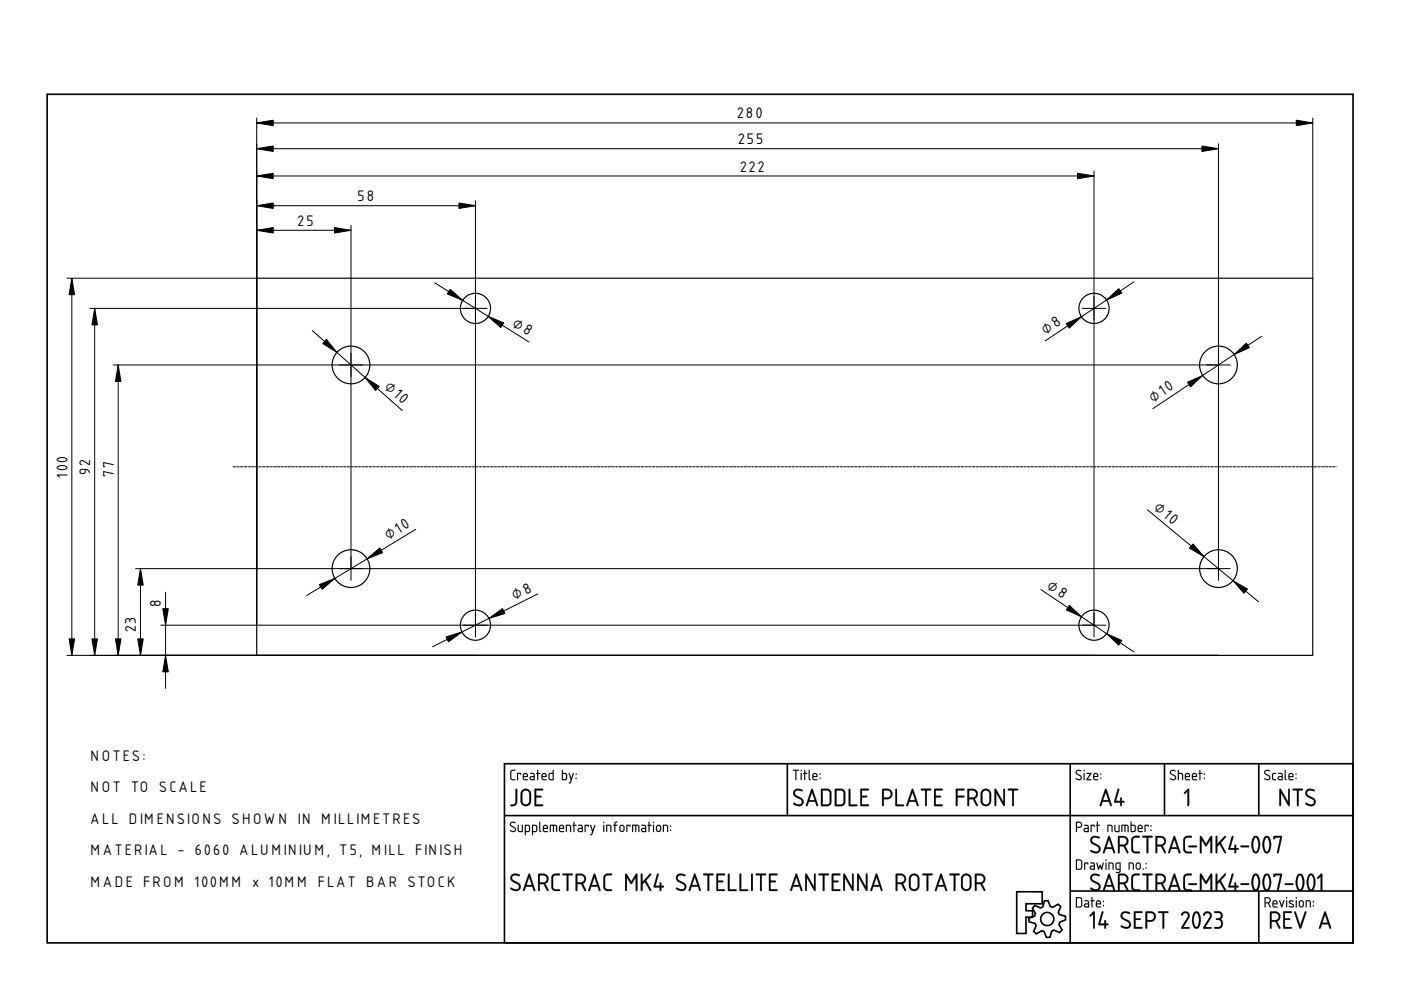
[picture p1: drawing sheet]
<svg xmlns="http://www.w3.org/2000/svg" width="297mm" height="210mm" viewBox="0 0 297 210" stroke-linecap="round" stroke-linejoin="round" font-family="sans-serif">
<defs><g id="words">
<g font-size="4">
<text x="156.3" y="25.1">280</text>
<text x="156.5" y="30.6">255</text>
<text x="156.9" y="36.4">222</text>
<text x="63.1" y="47.9">25</text>
<text x="75.8" y="42.6">58</text>
<text x="108.5" y="69" transform="rotate(32 108.5 69)">⌀8</text>
<text x="221.6" y="71.1" transform="rotate(-34 221.6 71.1)">⌀8</text>
<text x="81.4" y="82.2" transform="rotate(42 81.4 82.2)">⌀10</text>
<text x="244.5" y="85.4" transform="rotate(-34 244.5 85.4)">⌀10</text>
<text x="14.3" y="101.3" transform="rotate(-90 14.3 101.3)">100</text>
<text x="19.1" y="100.8" transform="rotate(-90 19.1 100.8)">92</text>
<text x="24.1" y="101.2" transform="rotate(-90 24.1 101.2)">77</text>
<text x="244.5" y="107.8" transform="rotate(40 244.5 107.8)">⌀10</text>
<text x="82.4" y="114.6" transform="rotate(-31 82.4 114.6)">⌀10</text>
<text x="221.8" y="124.6" transform="rotate(34 221.8 124.6)">⌀8</text>
<text x="34.1" y="128.7" transform="rotate(-90 34.1 128.7)">8</text>
<text x="109.1" y="127.3" transform="rotate(-27 109.1 127.3)">⌀8</text>
<text x="28.8" y="134.1" transform="rotate(-90 28.8 134.1)">23</text>
<text x="19.2" y="161.3">NOTES:</text>
<text x="19.2" y="168">NOT TO SCALE</text>
<text x="19.2" y="174.7">ALL DIMENSIONS SHOW N IN MILLIMETRES</text>
<text x="19.2" y="181.4">MATERIAL - 6060 ALUMINIUM, T5, MILL FINISH</text>
<text x="19.2" y="188.1">MADE FROM 100MM x 10MM FLAT BAR STOCK</text>
</g>
</g></defs>
<g fill="none" stroke="#000" stroke-width=".35">
<path d="M10 20h276.9v179.9h-276.9zM107 161.9h179.9v38h-179.9zM107 172.9h179.9M166.9 161.9v11M226.9 161.9v38M246.9 161.9v11M266.9 161.9v11M215.6 189.1h5.4v2.5h-3.5v1.5h1.4v1.4h-1.4v3.4h-1.9zM219.4 192l1.2 .5 .5-.2 .3-1.3h.8l.5 1.2 .5 .2 1.1-.7 .6 .5-.5 1.2 .2 .5 1.3 .4v.7l-1.2 .5-.2 .5 .7 1.2-.5 .5-1.2-.5-.5 .2-.4 1.3-.7 .1-.5-1.3-.5-.2-1.2 .7-.5-.5 .5-1.2-.2-.5-1.3-.4-.1-.7 1.3-.5 .1-.5-.6-1.2zM226.9 188.9h60M266.9 188.9v11"/>
<circle cx="222" cy="194.9" r="1.4"/>
</g>
<g fill="#000">
<path d="M251.8 167.3l.1-.1 .2 .2v3.3l-.2 .2-.1-.2v-2.9l-.5 .5-.3-.1z"/>
<path d="M108.2 174.4l.3-.2h.5l.3 .1-.1 .2a.48 .48 0 0 0-.5-.1 .48 .48 0 0 0-.3 .5l1 .8-.1 .6a.76 .76 0 0 1-1.2-.3l.8 .2 .3-.3-1.1-.9zM108.3 174.4l-.2 .6 .9 .5a.35 .35 0 0 1 .2 .4 .35 .35 0 0 1-.3 .3l-.7-.2v.2a.67 .67 0 0 0 .8 .2 .67 .67 0 0 0 .4-.7l-1.1-.9 .2-.4 .8 .1a.65 .65 0 0 0-1-.1zM109.8 174.9l.2 .1v1.1l.6 .1v-1.2l.2-.1v1.5h-.6l-.3-.1zM109.8 174.9l.1 1.4 .9 .1v-1.5l-.1 .1v1.2h-.5l-.2-.1v-1.1zM111.5 175.1v1.1h.5l.2-.2-.1-.8zM111.5 175.1l.7 .1-.1 1h-.6zM111.3 174.9h.8l.3 .4-.1 1-.8 .1-.1 .7-.1-.1zM111.3 174.9v2.1h.2v-.6h.5a.85 .85 0 0 0 .4-1v-.1a.77 .77 0 0 0-1-.4zM113 175.1v1.1h.6l.1-.2-.1-.8zM113 175.1l.7 .1-.1 1h-.6zM112.8 174.9h.9l.2 .4-.1 1-.8 .1-.1 .7-.1-.1zM112.8 174.9v2.1h.2v-.6h.5a.85 .85 0 0 0 .4-1v-.1a.77 .77 0 0 0-1-.4zM114.3 174.2l.2 .1v1.7l.3 .3-.2 .1-.3-.3zM114.4 174.3l-.1 1.8 .1 .2 .2 .1 .2-.1-.3-.3v-1.7zM115.4 175.2l-.1 .3h.7l-.2-.4zM115.4 175.2l.4-.1 .2 .5h-.7zM115.3 175a.56 .56 0 0 1 .7 0 .56 .56 0 0 1 .1 .8l-.8-.1 .1 .4 .8 .2-.7 .1a.92 .92 0 0 1-.2-1.4zM115.3 175l-.2 .4 .1 .9 1 .1v-.2h-.8l-.1-.3v-.2h.9l-.1-.6-.5-.2zM116.6 174.9l1.4 .1 .1 .3v1.1l-.2-.1-.1-1.1-.3-.1v1.2l-.1 .1-.2-.1v-1.2h-.4v1.2l-.2 .1zM116.6 174.9l.1 1.5 .1-1.3h.4l.2 1.3v-1.3l.5 .1 .1 1.2 .1-1.1a1.05 1.05 0 0 0-1.3-.4zM118.8 175.2l-.1 .3h.7l-.2-.4zM118.8 175.2l.4-.1 .2 .5h-.7zM118.7 175a.56 .56 0 0 1 .7 0 .56 .56 0 0 1 .1 .8l-.8-.1 .1 .4 .8 .2-.7 .1a.92 .92 0 0 1-.2-1.4zM118.7 175l-.2 .4 .1 .9 1 .1v-.2h-.8l-.1-.3v-.2h.9l-.1-.6-.4-.2zM120 174.9h.7l.3 .1 .1 1.4-.2-.1-.1-1.1-.6-.1v1.2l-.2 .1zM120 174.9v1.5l.2-.1v-1.2l.7 .1 .1 1.2 .1-.7a.7 .7 0 0 0-.3-.8 .7 .7 0 0 0-.8 0zM121.6 174.2l.2 .1v.6l.5 .1-.5 .1v1.2l-.1 .1-.1-.1v-1.2l-.3-.1 .3-.1zM121.6 174.2v.7l-.2 .1 .2 .1 .1 1.3 .1-1.3 .4-.1-.4-.1v-.6zM122.8 175.8l-.1 .3 .6 .1v-.5zM122.7 175.8l.7-.1v.5h-.7zM122.6 174.9h.7l.3 .3-.1 1.2h-.8l-.2-.2 .1-.5 .7-.2v-.3l-.7-.1zM122.6 174.9v.1l.7 .1 .1 .5-.8 .1-.1 .3 .1 .3 .9 .1v-1.2l-.2-.3zM124 174.9l.8 .1-.1 .3-.1-.2h-.4v1.2l-.1 .1-.2-.1zM124 174.9l.1 1.5 .1-1.3h.4l.1 .2 .1-.3zM125.1 174.9l.3 .1 .3 1 .3-1 .1-.1 .1 .1-.8 2.1-.3-.1 .3-.1 .2-.6zM125.2 174.9l.4 1.4-.2 .6-.3 .1 .3 .1 .8-2.1h-.2l-.3 1-.4-1zM127.9 174.9l.2 .1v1.3l-.1 .1-.1-.1zM127.9 174.9l.1 1.5 .1-1.4zM127.9 174.4a.15 .15 0 0 1 .3 0 .15 .15 0 0 1-.3 0zM127.9 174.2v.3h.2v-.3zM128.5 174.9h.7l.3 .1 .1 1.4-.2-.1-.1-1.1-.6-.1v1.2l-.2 .1zM128.6 174.9v1.5l.1-.1v-1.2l.7 .1 .1 1.2 .1-.7a.7 .7 0 0 0-.2-.8 .7 .7 0 0 0-.8 0zM130.4 174.3l.5-.1v.2l-.4 .1v.4l.4 .1-.4 .1v1.2l-.2 .1-.1-1.3-.2-.1 .2-.1zM130.4 174.3l-.1 .6-.3 .1 .3 .1v1.3l.1-1.3 .5-.1-.5-.1 .1-.3 .4-.2v-.2zM131.6 175.2v.8l.4 .2 .2-.2v-.7l-.2-.2zM131.6 175.1h.4l.2 .2v.7l-.2 .2-.4-.2zM131.5 175a.55 .55 0 0 1 .6-.1 .55 .55 0 0 1 .3 .5l-.1 .8-.2 .2h-.5l-.3-.5v-.7zM131.5 175l-.1 .2-.1 .8 .4 .4h.4l.3-.4v-.8l-.3-.3zM132.8 174.9l.9 .1-.1 .3-.1-.2h-.5v1.2l-.1 .1-.1-.1zM132.8 174.9l.1 1.5 .1-1.3h.5l.1 .2 .1-.3zM134 174.9l1.4 .1 .2 .3-.1 1.1-.2-.1v-1.1l-.4-.1v1.2l-.1 .1-.1-.1v-1.2h-.5v1.2l-.2 .1zM134.1 174.9l-.1 1.5 .2-.1v-1.2h.5l.1 1.3 .1-1.3h.4l.1 1.2 .1 .1 .1-1.1-.2-.3zM136.2 175.8v.3l.6 .1v-.5zM136.2 175.8l.6-.1v.5h-.6zM136 174.9h.8l.2 .3-.1 1.2h-.7l-.3-.2 .1-.5 .8-.2-.1-.3-.7-.1zM136 174.9v.1l.7 .1 .1 .5-.8 .1-.1 .3 .1 .3 1 .1v-1.2l-.3-.3zM137.5 174.2l.2 .1v.6l.5 .1-.5 .1v1.2l-.1 .1-.1-.1v-1.2l-.2-.1 .2-.1zM137.5 174.2v.7l-.2 .1 .2 .1 .1 1.3 .1-1.3 .4-.1-.4-.1v-.6zM138.5 174.9l.2 .1v1.3l-.1 .1-.2-.1zM138.5 174.9l.1 1.5 .1-1.4zM138.4 174.4a.15 .15 0 0 1 .3 0 .15 .15 0 0 1-.3 0zM138.5 174.2v.3h.1v-.3zM139.4 175.2l-.1 .8 .4 .2 .2-.2v-.7l-.2-.2zM139.4 175.1h.4l.2 .2-.1 .7-.2 .2-.4-.2zM139.3 175l.6-.1a.94 .94 0 0 1-.1 1.5h-.4l-.3-.4v-.8zM139.3 175l-.2 .2v.8l.3 .4h.4l.3-.4v-.8l-.3-.3zM140.6 174.9h.6l.4 .1v1.4l-.2-.1v-1.1l-.6-.1v1.2l-.2 .1zM140.6 174.9l.1 1.5v-1.3l.7 .1 .2 1.2 .1-1.1a.77 .77 0 0 0-1-.4zM142.1 175.9h.2v.3l-.2-.1zM142.1 175.9l.1 .3 .1-.2zM142.1 175h.2v.3h-.2zM142.1 175v.2h.2v-.2z"/>
<path d="M108.3 174.4a.64 .64 0 0 1 1 .1h-.1a.49 .49 0 0 0-.6-.1 .49 .49 0 0 0-.2 .5l.7 .5a.6 .6 0 0 1 .2 .8 .6 .6 0 0 1-.9 .1l-.3-.1 .1-.2a.51 .51 0 0 0 .6 .2 .51 .51 0 0 0 .4-.5l-1-.6-.1-.3zM109.8 174.9l.2 .1v1.1l.2 .1h.5v-1.2l.1-.1v1.5l-.9-.1zM111.5 175.1v1.1h.5l.2-1zM111.3 174.9a.77 .77 0 0 1 .9 .1 .77 .77 0 0 1 .2 .9l-.3 .5h-.6v.7h-.2zM113 175.1v1.1h.6l.1-1zM112.8 174.9a.77 .77 0 0 1 1 .1 .77 .77 0 0 1 .1 .9l-.2 .5h-.7v.7h-.2zM114.3 174.2l.2 .1v1.7l.3 .3-.2 .1-.3-.3zM115.4 175.2l-.1 .3h.7l-.2-.4zM115.3 175a.55 .55 0 0 1 .7 0 .55 .55 0 0 1 .1 .7h-.8l.1 .5 .8 .1-.7 .1a.91 .91 0 0 1-.2-1.4zM116.6 174.9h1.2a1.25 1.25 0 0 1 .2 1.5l-.1-1.2-.2-.1h-.2l-.1 1.3-.2-.1v-1.2h-.4v1.2l-.2 .1zM118.8 175.2l-.1 .3h.7l-.2-.4zM118.7 175a.55 .55 0 0 1 .7 0 .55 .55 0 0 1 .1 .7h-.8l.1 .5 .8 .1-.7 .1a.91 .91 0 0 1-.2-1.4zM120 174.9a.71 .71 0 0 1 .8 0 .71 .71 0 0 1 .3 .8l-.1 .7-.1-1.2-.7-.1v1.2l-.2 .1zM121.6 174.2l.2 .1v.6l.4 .1-.4 .1-.1 1.3-.1-1.3-.2-.1 .2-.1zM122.7 175.8l.1 .4h.5v-.5zM122.6 174.9h.7l.3 .4-.1 1.1h-.6a.44 .44 0 0 1-.4-.4 .44 .44 0 0 1 .4-.5h.4v-.3l-.7-.1zM124 174.9l.8 .1-.1 .3-.1-.2h-.4l-.1 1.3zM125.2 174.9l.1 .1 .4 1 .3-1h.2l-.8 2.1-.3-.1 .3-.1 .2-.6zM127.9 174.9l.2 .1-.1 1.4zM127.9 174.4a.15 .15 0 0 1 .3 0 .15 .15 0 0 1-.3 0zM128.5 174.9a.71 .71 0 0 1 .9 0 .71 .71 0 0 1 .2 .8l-.1 .7-.1-1.2-.7-.1v1.2l-.2 .1zM130.4 174.3l.5-.1v.2l-.4 .2v.3l.4 .1-.4 .1-.2 1.3-.1-1.3-.2-.1 .2-.1zM131.6 175.2l-.1 .7a.34 .34 0 0 0 .4 .3 .34 .34 0 0 0 .3-.4l-.1-.6zM131.5 175l.6-.1a.93 .93 0 0 1 0 1.5h-.4a.96 .96 0 0 1-.2-1.4zM132.8 174.9l.9 .1-.1 .3-.1-.2h-.5l-.1 1.3zM134.1 174.9h1.2a1.25 1.25 0 0 1 .2 1.5l-.2-1.2-.2-.1h-.2l-.1 1.3-.1-.1v-1.2h-.5v1.2l-.2 .1zM136.2 175.8l.1 .4h.5v-.5zM136 174.9h.7l.3 .4v1.1h-.7a.44 .44 0 0 1-.4-.4 .44 .44 0 0 1 .4-.5h.5v-.3l-.8-.1zM137.5 174.2l.2 .1v.6l.5 .1-.5 .1-.1 1.3-.1-1.3-.2-.1 .2-.1zM138.5 174.9l.2 .1-.1 1.4zM138.4 174.4a.15 .15 0 0 1 .3 0 .15 .15 0 0 1-.3 0zM139.4 175.2l-.1 .7a.34 .34 0 0 0 .4 .3 .34 .34 0 0 0 .3-.4l-.1-.6zM139.3 175l.6-.1a.93 .93 0 0 1-.1 1.5h-.4a.96 .96 0 0 1-.1-1.4zM140.6 174.9a.71 .71 0 0 1 .8 0 .71 .71 0 0 1 .3 .8l-.1 .7-.2-1.2-.6-.1v1.2l-.2 .1zM142.1 175.9h.2v.2h-.2zM142.1 175h.2v.3h-.2z"/>
<path d="M108.3 163.3l1-.1v.2l-.8 .1-.1 1.4 .1 .2 .8 .1v.2h-.8l-.3-.3v-1.4zM108.4 163.4l-.2 .3v1.4l.3 .3h.7v-.1l-.6-.1-.2-.2v-1.2l.2-.4h.6v-.2h-.5zM109.6 163.9l.9 .1-.1 .3-.1-.2h-.5v1.2l-.1 .1-.1-.1zM109.7 163.9v1.5l.1-1.3h.5l.1 .2 .1-.3zM111.1 164.2v.3h.6l-.2-.4zM111.1 164.2l.5-.1 .1 .5h-.7zM111 164l.4-.1a.56 .56 0 0 1 .5 .3 .56 .56 0 0 1-.1 .6h-.7v.3l.9 .2-.7 .1a.92 .92 0 0 1-.3-1.4zM111 164l-.2 .4 .2 .9 .3 .1h.6v-.1l-.8-.1-.1-.3v-.2h.9l-.1-.6-.4-.2zM112.6 164.8v.3l.6 .1v-.4zM112.5 164.8l.7-.1v.5h-.6zM112.4 163.9h.7l.3 .3-.1 1.2h-.8l-.2-.2 .1-.5 .8-.2-.1-.3-.7-.1zM112.4 163.9l.1 .2h.6l.1 .5-.8 .1-.1 .3 .1 .3 .9 .1v-1.2l-.2-.3zM113.9 163.2l.2 .1v.6l.5 .1-.5 .1v1.2l-.1 .1-.1-.1v-1.2l-.3-.1 .3-.1zM113.9 163.3v.6l-.2 .1 .2 .1 .1 1.3 .1-1.3 .4-.1-.4-.1v-.6zM115.1 164.2l-.1 .3h.7l-.2-.4zM115.1 164.2l.4-.1 .2 .5h-.7zM115 164l.4-.1a.56 .56 0 0 1 .5 .3 .56 .56 0 0 1-.1 .6h-.8l.1 .3 .8 .2-.7 .1a.92 .92 0 0 1-.2-1.4zM115 164l-.2 .4 .1 .9 .3 .1h.7v-.1l-.8-.1-.1-.3v-.2h.9l-.1-.6-.4-.2zM116.6 164.1l-.1 .1a.73 .73 0 0 0 .3 1h.4v-1.1zM116.6 164.1h.6v1.1l-.7-.1zM116.4 164l.8-.1v-.6l.2-.1v2.2l-1-.1-.1-.3zM116.4 164l-.1 1 .1 .3 .9 .1 .1-2.1h-.2v.6zM119.3 164.1v1.1h.5a.76 .76 0 0 0 0-1.1zM119.3 164.1h.7a.79 .79 0 0 1-.2 1.1h-.5zM119.1 163.2l.3 .1-.1 .6h.7l.2 .3v1l-.2 .2-.9-.1zM119.2 163.2l-.1 2.1 .9 .1 .2-.4v-.8l-.2-.3h-.7v-.6zM120.6 163.9l.2 .1 .3 1 .3-1 .2-.1 .1 .1-.8 2.1-.3-.1 .2-.1 .2-.6zM120.6 163.9l.4 1.4-.2 .6-.2 .1 .3 .1 .8-2.1h-.2l-.4 1-.3-1zM122 164.9h.2v.3h-.2zM122.1 164.9v.2h.1v-.2zM122 164h.2v.3h-.2zM122.1 164v.2l.1 .1v-.3z"/>
<path d="M108.3 163.4l.9-.2v.2l-.6 .1-.2 .1v1.3l.2 .3h.6l.1 .2h-.8l-.3-.3v-1.4zM109.6 163.9l.9 .1-.1 .3-.1-.2h-.5l-.1 1.3zM111.1 164.2v.3h.6l-.2-.4zM111 164a.55 .55 0 0 1 .8 0 .55 .55 0 0 1 0 .8h-.7l.1 .4 .7 .1-.6 .1a.91 .91 0 0 1-.3-1.4zM112.6 164.8v.4h.6v-.4zM112.4 163.9h.7l.3 .4-.1 1.1h-.6a.44 .44 0 0 1-.4-.4 .44 .44 0 0 1 .4-.5h.5l-.1-.3-.7-.1zM113.9 163.2l.2 .1v.6l.4 .1-.4 .1-.1 1.3-.1-1.3-.2-.1 .2-.1zM115.1 164.2l-.1 .3h.7l-.2-.4zM115 164a.55 .55 0 0 1 .7 0 .55 .55 0 0 1 .1 .8h-.8l.1 .4 .8 .1-.7 .1a.91 .91 0 0 1-.2-1.4zM116.6 164.1l-.1 .1a.63 .63 0 0 0 0 .7 .63 .63 0 0 0 .7 .3v-1.1zM116.4 164l.8-.1v-.6l.2-.1v2.2h-.8l-.3-.2zM119.3 164.1v1.1h.5a.78 .78 0 0 0 .2-1zM119.2 163.2l.1 .1v.6h.7l.2 .3v.8l-.2 .4-.9-.1zM120.6 163.9l.2 .1 .3 1 .4-1h.2l-.8 2.1-.3-.1 .2-.1 .2-.6zM122.1 164.9h.1v.2h-.1zM122.1 164h.1v.3h-.1z"/>
<path d="M109.3 167.3h.3l.1 .1v2.6a.92 .92 0 0 1-.5 .9 .92 .92 0 0 1-1-.2v-.1l.8-.1 .2-.3zM109.4 167.3l-.1 2.9-.4 .4h-.6l.1 .3 .8-.1 .4-.5v-2.9zM111 167.8l-.2 .5v1.8l.2 .3 .7 .1 .3-.1 .2-.4v-1.9l-.2-.3-.4-.2zM111 167.8a.75 .75 0 0 1 .8-.2 .75 .75 0 0 1 .5 .7v1.5a.77 .77 0 0 1-.8 .8 .77 .77 0 0 1-.8-.7v-1.6zM110.7 167.5l.8-.3 .8 .3 .3 .5v1.8a1.13 1.13 0 0 1-1.1 1.2 1.13 1.13 0 0 1-1.1-1.1v-1.9zM110.7 167.6l-.3 .7v1.8l.6 .7 .8 .1 .5-.3 .2-.5v-2.1l-.2-.5-.5-.2h-.6zM113.4 167.3h1.7v.3h-.1h-1.3v1.1h.9l.2 .2-.2 .2h-.9v1.5l1.3-.1 .1 .1v.3h-1.8zM113.4 167.3v3.6h1.7l-.1-.3h-1.4v-1.6h1l.2-.1-.2-.2h-1v-1.1h1.4l.1-.3z"/>
<path d="M109.3 167.3h.3l.1 .1v2.6a.91 .91 0 0 1-.6 .8 .91 .91 0 0 1-.9-.1l.2-.1a.66 .66 0 0 0 .9-.6zM111 167.8l-.3 .5v1.6a.75 .75 0 0 0 .8 .7 .75 .75 0 0 0 .7-.8v-1.5a.75 .75 0 0 0-.4-.6 .75 .75 0 0 0-.8 .1zM110.7 167.5a1.1 1.1 0 0 1 1.2-.2 1.1 1.1 0 0 1 .7 1v1.5a1.1 1.1 0 0 1-1.1 1.1 1.1 1.1 0 0 1-1.1-1v-1.9zM113.4 167.3h1.7v.2l-.1 .1h-1.3v1.1h.9l.2 .2-.2 .2h-.9v1.5h1.3l.1 .3h-1.7z"/>
<path d="M168.1 163.2h1.2l.1 .1-.6 .1 .1 1.9-.2 .1-.1-.1v-1.9h-.5zM168.1 163.2v.2h.5l.1 2 .1-2 .6-.1zM169.8 163.9l.2 .1v1.3l-.1 .1-.2-.1zM169.8 163.9l.1 1.5 .1-1.4zM169.7 163.4a.2 .2 0 0 1 .4 0 .2 .2 0 0 1-.4 0zM169.8 163.2v.3h.1v-.3zM170.5 163.2l.2 .1v.6l.5 .1-.5 .1v1.2l-.1 .1-.1-.1v-1.2l-.2-.1 .2-.1zM170.5 163.3v.6l-.2 .1 .2 .1 .1 1.3 .1-1.3 .4-.1-.4-.1v-.6zM171.5 163.2l.2 .1v1.7l.2 .3-.1 .1-.4-.3zM171.5 163.3v1.8l.3 .3-.1-2.1zM172.5 164.2l-.1 .3h.7l-.2-.4zM172.5 164.2l.4-.1 .2 .5h-.7zM172.4 164l.4-.1a.56 .56 0 0 1 .5 .3 .56 .56 0 0 1-.1 .6h-.8l.1 .3 .8 .2-.6 .1a.92 .92 0 0 1-.3-1.4zM172.4 164l-.2 .4 .2 .9 .3 .1h.6v-.1l-.8-.1-.1-.3v-.2h.9l-.1-.6-.4-.2zM173.8 164.9h.1v.3h-.1zM173.8 164.9v.2h.1v-.2zM173.8 164h.1l.1 .3h-.2zM173.8 164v.2l.1 .1v-.3z"/>
<path d="M168.1 163.2l1.3 .1-.6 .1-.1 2-.1-2h-.5zM169.8 163.9l.2 .1-.1 1.4zM169.8 163.4a.14 .14 0 0 1 .2 0 .14 .14 0 0 1-.2 0zM170.5 163.2l.2 .1v.6l.5 .1-.5 .1-.1 1.3-.1-1.3-.2-.1 .2-.1zM171.5 163.2l.2 .1v1.7l.2 .3-.1 .1-.3-.3zM172.5 164.2l-.1 .3h.7l-.2-.4zM172.4 164a.55 .55 0 0 1 .8 0 .55 .55 0 0 1 0 .8h-.8l.1 .4 .8 .1-.6 .1a.91 .91 0 0 1-.3-1.4zM173.8 164.9h.1v.2h-.1zM173.8 164h.1v.3h-.1z"/>
<path d="M168.4 167.5l.4-.3 .9 .1 .5 .2v.2l-.2 .1a.91 .91 0 0 0-1.4 .4l.3 .5a1.92 1.92 0 0 1 1.5 1v.6l-.3 .4a1.47 1.47 0 0 1-2-.3l.3-.2 1.1 .3h.2l.3-.3a.55 .55 0 0 0-.4-.7l-1.3-.8-.2-.5zM168.5 167.5a.91 .91 0 0 0 .2 1.5l1 .5a.64 .64 0 0 1 .2 .9 .64 .64 0 0 1-1 .1l-.5-.3-.2 .2 .4 .3 .8 .2a.98 .98 0 0 0 1-.9l-.4-.7-1.1-.6a.56 .56 0 0 1-.3-.9l.3-.2 1.1 .2 .2-.2a1.41 1.41 0 0 0-1.7-.1zM172.1 167.3l.3 .1 1.1 3.2-.2 .4-.2-.2-.3-.8h-1.3l-.3 .9h-.3l-.1-.1zM172.1 167.3l-1.2 3.5 .2 .1 .1-.1 .3-.8h1.4l.4 .9 .2-.1-1.2-3.4zM172.1 168l-.5 1.7h1.1zM172.2 167.9l.6 1.8h-1.2zM174.4 167.6v3l1.2-.1 .3-.5v-2l-.4-.4zM174.4 167.6h1.1l.4 .3v2.1a1 1 0 0 1-1.4 .6h-.1zM174.1 167.3l1.5-.1 .4 .3 .3 .4v2.4l-.7 .6h-1.5zM174.1 167.3v3.6h1.5l.4-.2 .2-.4v-2.4l-.2-.4-.4-.2zM177.4 167.6l-.1 3 1.3-.1 .2-.5v-2l-.4-.4zM177.3 167.6h1.1l.4 .3 .1 2.1a1 1 0 0 1-1.4 .6h-.2zM177 167.3l1.6-.1 .4 .3 .2 .4v2.4l-.6 .6h-1.6zM177.1 167.3v3.6h1.5l.3-.2 .3-.4v-2.4l-.3-.4-.3-.2zM180 167.3h.3v.1v3.2l1.3-.1 .1 .1v.3h-1.7zM180 167.3v3.6h1.7l.1-.2-.2-.1h-1.3v-3.2zM182.4 167.3h1.8v.3h-.2h-1.3v1.1h1l.2 .2-.2 .2h-1v1.5l1.3-.1 .2 .1v.3h-1.8zM182.5 167.3v3.6h1.7l-.2-.3h-1.3v-1.6h1l.2-.1-.2-.2h-1v-1.1h1.3l.2-.2-.2-.1zM187.4 167.6v1.5l.9-.1 .4-.1 .2-.6-.2-.5zM187.4 167.6h.7a.77 .77 0 0 1 .8 .7 .77 .77 0 0 1-.7 .8h-.8zM187.1 167.3l.1-.1a1.71 1.71 0 0 1 1.8 .4h-.1a1.11 1.11 0 0 1 .3 1.2 1.11 1.11 0 0 1-1 .7l-.8-.1v1.3l-.1 .2h-.3zM187.1 167.3l-.1 3.4 .2 .2 .2-.2v-1.3a1.49 1.49 0 0 0 1.6-.4l.2-.7-.3-.7a1.69 1.69 0 0 0-1.8-.3zM189.9 167.3h.3v.1v3.2l1.3-.1 .1 .1v.3h-1.7zM189.9 167.3v3.6h1.7v-.3h-.1h-1.3v-3.2zM193.3 167.3l.4 .1 1 3.2-.1 .4-.2-.2-.3-.8h-1.3l-.3 .9h-.3l-.1-.1zM193.4 167.3l-1.2 3.5 .2 .1 .1-.1 .3-.8h1.4l.4 .9 .1-.2-1.1-3.3zM193.4 168l-.5 1.7h1.1zM193.5 167.9l.6 1.8h-1.2zM195.3 167.3l2-.1 .2 .2-.2 .2h-.8v3.1l-.2 .3-.2-.3 .1-3.1h-.9zM195.3 167.3v.2l.9 .1v3.1l.1 .2 .2-.2v-3.1h.8l.1-.2-.1-.1zM198.1 167.3h1.7v.3h-.1h-1.3v1.1h.9l.2 .2-.2 .2h-.9v1.5l1.3-.1 .1 .1v.3h-1.7zM198.1 167.3v3.6h1.7l-.1-.3h-1.3v-1.6h.9l.2-.1-.2-.2h-.9v-1.1h1.3l.1-.3zM202.7 167.3l1.6-.1 .2 .2-.2 .2h-1.3v1.1h1.3l.2 .2-.2 .2h-1.3v1.6l-.2 .2-.2-.2zM202.7 167.3v3.4l.1 .2 .2-.2v-1.7h1.3l.2-.1-.2-.2h-1.3v-1.1h1.3l.2-.2-.2-.1zM205.5 167.6v1.5a1.04 1.04 0 0 0 1.4-.8l-.3-.6zM205.4 167.6h1l.4 .2a.67 .67 0 0 1 0 1.1l-.4 .2h-1zM205.1 167.3l.2-.1a1.74 1.74 0 0 1 1.8 .4 1.1 1.1 0 0 1-.5 1.8l.7 1.2v.3l-.4-.1-.6-1.3h-.8v1.2l-.1 .2h-.3zM205.2 167.3v3.6h.1l.1-.2v-1.3h.9l.7 1.4 .3 .1v-.3l-.7-1.2 .6-.5a1.06 1.06 0 0 0-.9-1.6zM208.5 167.8l-.2 .5v1.8l.2 .3 .7 .1 .3-.1 .2-.4v-1.9l-.2-.3-.3-.2zM208.5 167.8a.78 .78 0 0 1 .8-.2 .78 .78 0 0 1 .5 .7v1.5a.77 .77 0 0 1-.7 .8 .77 .77 0 0 1-.8-.7v-1.6zM208.2 167.5l.8-.3 .8 .3 .3 .5 .1 1.8a1.13 1.13 0 0 1-1.1 1.2 1.13 1.13 0 0 1-1.2-1.1v-1.9zM208.3 167.6l-.3 .7v1.8l.5 .7 .8 .1 .5-.3 .3-.5v-2.1l-.3-.5-.5-.2h-.6zM210.9 167.3h.3l1.5 2.8v-2.7l.1-.1h.2v3.6l-.3-.1-1.5-2.7v2.6v.2h-.3zM210.9 167.3v3.5l.1 .1 .2-.2v-2.7l1.7 2.9 .1-.2v-3.4l-.2 .1v2.8l-1.6-2.9zM213.7 167.3l2-.1 .2 .2-.2 .2h-.7v3.1l-.2 .3-.2-.3v-3.1h-.9zM213.7 167.3v.2l.9 .1v3.1l.2 .2 .1-.2v-3.1h.8l.1-.2-.1-.1z"/>
<path d="M168.4 167.5a1.41 1.41 0 0 1 1.8 .1l-.2 .2a.92 .92 0 0 0-1.5 .4l.4 .5a1.9 1.9 0 0 1 1.4 1 1.07 1.07 0 0 1-.5 1.2 1.07 1.07 0 0 1-1.2-.2l-.4-.2 .2-.3a1.19 1.19 0 0 0 1.6 0 .58 .58 0 0 0-.3-.7l-1.4-.9-.1-.4zM172.1 167.3l.2 .1 1.1 3.3-.1 .2-.5-.9h-1.3l-.3 .9-.3-.1zM172.2 168l-.6 1.7h1.1zM174.4 167.6v3l1.2-.1 .3-.5v-2l-.4-.4zM174.1 167.3h1.5l.6 .6v2.4l-.6 .6h-1.5zM177.4 167.6v3l1.2-.1 .3-.5-.1-2-.4-.4zM177.1 167.3h1.5l.6 .6v2.4l-.6 .6h-1.6zM180 167.3h.3v.1v3.2h1.3h.1v.3h-1.7zM182.5 167.3h1.7v.2l-.2 .1h-1.3v1.1h1l.2 .2-.2 .2h-1v1.5h1.3l.2 .3h-1.8zM187.4 167.6v1.5h.8a.75 .75 0 0 0 .7-.8 .75 .75 0 0 0-.8-.7zM187.1 167.3l.1-.1a1.69 1.69 0 0 1 1.7 .4 1.1 1.1 0 0 1 .2 1.2 1.1 1.1 0 0 1-.9 .6h-.8v1.3l-.1 .2h-.2zM189.9 167.3h.2l.1 .1v3.2h1.3h.1v.3h-1.7zM193.4 167.3l.2 .1 1.1 3.3-.1 .2-.5-.9h-1.3l-.3 .9-.3-.1zM193.5 168l-.6 1.7h1.1zM195.3 167.3l2-.1 .1 .2-.1 .2h-.8v3.1l-.2 .2-.1-.2v-3.1l-.9-.1zM198.1 167.3h1.7v.2l-.1 .1h-1.3v1.1h.9l.2 .2-.2 .2h-.9v1.5h1.3l.1 .3h-1.7zM202.7 167.3l1.6-.1 .2 .2-.2 .2h-1.3v1.1h1.3l.2 .2-.2 .2h-1.3v1.6l-.2 .2-.1-.2zM205.5 167.6v1.5a1.06 1.06 0 0 0 1.5-.8l-.1-.3-.5-.4zM205.2 167.3h.1a1.71 1.71 0 0 1 1.8 .4 1.12 1.12 0 0 1-.5 1.7l.7 1.2v.3l-.3-.1-.7-1.3h-.8v1.2l-.1 .2h-.2zM208.5 167.8l-.2 .5v1.6a.75 .75 0 0 0 .8 .7 .75 .75 0 0 0 .7-.8v-1.5a.75 .75 0 0 0-.5-.6 .75 .75 0 0 0-.8 .1zM208.2 167.5a1.1 1.1 0 0 1 1.2-.2 1.1 1.1 0 0 1 .7 1v1.5a1.1 1.1 0 0 1-1 1.1 1.1 1.1 0 0 1-1.2-1l.1-1.9zM210.9 167.3h.3l1.5 2.8v-2.7l.1-.1h.2v3.6l-.3-.1-1.5-2.7v2.6v.2h-.3zM213.7 167.3l2-.1 .2 .2-.2 .2h-.7v3.1l-.2 .2-.2-.2v-3.1l-.9-.1z"/>
<path d="M228.2 163.4l.2-.2h.6l.2 .2v.2a.48 .48 0 0 0-.6-.1 .48 .48 0 0 0-.3 .4l1 .8-.1 .6a.76 .76 0 0 1-1.1-.3l.8 .2 .2-.3-1-.9zM228.2 163.4l-.1 .6 .8 .6a.35 .35 0 0 1 .3 .3 .35 .35 0 0 1-.4 .3l-.7-.1 .7 .3a.54 .54 0 0 0 .6-.4 .54 .54 0 0 0-.4-.6l-.7-.4v-.3l.3-.3 .6 .1a.65 .65 0 0 0-1-.1zM229.8 163.9l.2 .1v1.3l-.2 .1-.1-.1zM229.8 163.9v1.5l.1-1.4zM229.7 163.4a.2 .2 0 0 1 .4 0 .2 .2 0 0 1-.4 0zM229.8 163.2v.3h.1v-.3zM230.3 163.9h1.1l-.8 1.3h.7l.1 .2h-1.1l.8-1.3h-.7zM230.4 163.9v.2h.7l-.7 1.3h1l-.1-.2h-.7l.8-1.3zM232 164.2v.3h.6l-.1-.4zM232 164.2l.5-.1 .2 .5h-.7zM231.9 164l.4-.1a.56 .56 0 0 1 .5 .3 .56 .56 0 0 1 0 .6h-.8v.3l.9 .2-.7 .1a.92 .92 0 0 1-.3-1.4zM232 164l-.2 .4 .1 .9 .3 .1h.6v-.1l-.7-.1-.1-.3v-.2h.8l-.1-.6-.4-.2zM233.3 164.9h.2v.3h-.2zM233.3 164.9v.2h.2v-.2zM233.3 164h.2v.3h-.2zM233.3 164v.2l.2 .1v-.3z"/>
<path d="M228.2 163.4a.64 .64 0 0 1 1 .1 .49 .49 0 0 0-.6-.1 .49 .49 0 0 0-.3 .6l.7 .4a.6 .6 0 0 1 .3 .8 .6 .6 0 0 1-1 .1l-.2-.1 .1-.2a.51 .51 0 0 0 .6 .2 .51 .51 0 0 0 .3-.5l-.9-.6-.2-.3zM229.8 163.9l.2 .1-.2 1.4zM229.7 163.4a.15 .15 0 0 1 .3 0 .15 .15 0 0 1-.3 0zM230.3 163.9h1.1l-.8 1.3h.7l.1 .2h-1l.7-1.3h-.7zM232 164.2v.3h.6l-.1-.4zM231.9 164a.55 .55 0 0 1 .8 0 .55 .55 0 0 1 .1 .8h-.8l.1 .4 .8 .1-.7 .1a.91 .91 0 0 1-.3-1.4zM233.3 164.9h.2v.2h-.2zM233.3 164h.2v.3h-.2z"/>
<path d="M228.3 174.4v.9h.5a.45 .45 0 0 0 .4-.5 .45 .45 0 0 0-.4-.4zM228.2 174.2h.6a.66 .66 0 0 1 .6 .7 .66 .66 0 0 1-.6 .6h-.5v.8l-.2 .1zM230 175.8l.1 .4h.5v-.5zM229.9 174.9h.7l.2 .4v1.1h-.6a.44 .44 0 0 1-.5-.4 .44 .44 0 0 1 .5-.5h.4v-.3l-.7-.1zM231.3 174.9l.8 .1-.1 .3-.1-.2h-.5l-.1 1.3zM232.6 174.2l.2 .1v.6l.4 .1-.4 .1-.1 1.3-.1-1.3-.3-.1 .3-.1zM234.8 174.9a.71 .71 0 0 1 .9 0 .71 .71 0 0 1 .2 .8l-.1 .7-.1-1.2-.7-.1v1.2l-.2 .1zM236.3 174.9l.2 .1v1.1l.2 .1h.5v-1.2l.1-.1v1.5l-.9-.1zM237.8 174.9h1.2a1.25 1.25 0 0 1 .2 1.5l-.1-1.2-.3-.1h-.2l-.1 1.3-.1-.1v-1.2h-.4v1.2l-.2 .1zM239.9 175.1v1.1h.4a.78 .78 0 0 0 .2-1zM239.7 174.2l.2 .1v.6h.7l.2 .3v.8l-.3 .4-.8-.1zM241.5 175.2l-.1 .3h.7l-.2-.4zM241.4 175a.55 .55 0 0 1 .7 0 .55 .55 0 0 1 .1 .7h-.8l.1 .5 .8 .1-.7 .1a.91 .91 0 0 1-.2-1.4zM242.7 174.9l.9 .1-.1 .3-.2-.2h-.4l-.1 1.3zM243.9 175.9h.2v.2h-.2zM243.9 175h.2v.3h-.2z"/>
<path d="M228.3 174.4v.9l.8-.1 .1-.3-.1-.3zM228.3 174.4h.5a.46 .46 0 0 1 .4 .4 .46 .46 0 0 1-.4 .5h-.5zM228.1 174.2h.9l.3 .2a.67 .67 0 0 1 .1 .7 .67 .67 0 0 1-.6 .5l-.5-.1 .1 .8-.3 .1zM228.2 174.3v2.1l.1-.9a.87 .87 0 0 0 1-.3v.1a.66 .66 0 0 0-.5-1.1zM230 175.8v.3l.6 .1v-.5zM230 175.8l.6-.1v.5h-.6zM229.9 174.9h.7l.2 .3v1.2h-.8l-.2-.2v-.5l.8-.2-.1-.3-.6-.1zM229.9 174.9v.1l.7 .1v.5l-.7 .1-.1 .3 .1 .3 .9 .1v-1.2l-.2-.3zM231.2 174.9l.9 .1-.1 .3-.1-.2h-.5l.1 1.2-.2 .1-.1-.1zM231.3 174.9v1.5l.1-1.3h.5l.1 .2 .1-.3zM232.6 174.2l.2 .1v.6l.4 .1-.4 .1v1.2l-.1 .1-.2-.1 .1-1.2-.3-.1 .3-.1zM232.6 174.2v.7l-.2 .1 .2 .1 .1 1.3 .1-1.3 .4-.1-.4-.1v-.6zM234.8 174.9h.7l.3 .1 .1 1.4-.2-.1-.1-1.1-.6-.1v1.2l-.2 .1zM234.8 174.9v1.5l.2-.1v-1.2l.7 .1 .1 1.2 .1-.7a.7 .7 0 0 0-.3-.8 .7 .7 0 0 0-.8 0zM236.3 174.9l.2 .1v1.1l.6 .1v-1.2l.3-.1v1.5h-.7l-.3-.1zM236.3 174.9l.1 1.4 .9 .1v-1.5l-.1 .1v1.2h-.5l-.2-.1v-1.1zM237.8 174.9l1.4 .1 .1 .3v1.1l-.2-.1-.1-1.1-.4-.1v1.2l-.1 .1-.1-.1v-1.2h-.4v1.2l-.2 .1zM237.8 174.9v1.5l.1-.1v-1.2h.5l.1 1.3 .1-1.3h.4l.1 1.2 .2 .1v-1.1l-.2-.3zM239.9 175.1v1.1h.4a.76 .76 0 0 0 .1-1.1zM239.9 175.1h.6a.79 .79 0 0 1-.2 1.1h-.4zM239.7 174.2l.2 .1v.6h.7l.2 .2v1.1l-.3 .2-.8-.1zM239.7 174.2v2.1l.8 .1 .3-.4v-.8l-.2-.3h-.7v-.6zM241.5 175.2l-.1 .3h.7l-.2-.4zM241.5 175.2l.4-.1 .2 .5h-.7zM241.4 175a.56 .56 0 0 1 .7 0 .56 .56 0 0 1 .1 .8l-.8-.1 .1 .4 .8 .2-.7 .1a.92 .92 0 0 1-.2-1.4zM241.4 175l-.2 .4 .1 .9 .9 .1v-.2h-.7l-.1-.3v-.2h.8l-.1-.6-.4-.2zM242.7 174.9l.9 .1-.1 .3-.2-.2h-.4v1.2l-.1 .1-.1-.1zM242.7 174.9l.1 1.5 .1-1.3h.5l.1 .2 .1-.3zM243.9 175.9h.2v.3l-.2-.1zM244 175.9v.3l.1-.3zM243.9 175h.2v.3h-.2zM244 175v.2h.1v-.2z"/>
<path d="M231.4 177.5l.4-.3 .9 .1 .4 .2v.2l-.1 .1a.91 .91 0 0 0-1.5 .4l.4 .5a1.92 1.92 0 0 1 1.4 1v.6l-.2 .4a1.47 1.47 0 0 1-2-.3l.2-.2 1.1 .3h.3l.2-.3a.55 .55 0 0 0-.3-.7l-1.3-.8-.2-.5zM231.4 177.5a.91 .91 0 0 0 .3 1.5l.9 .5a.64 .64 0 0 1 .3 .9 .64 .64 0 0 1-1 .1l-.6-.3-.1 .2 .1 .2a1.13 1.13 0 0 0 1.3 .3 1.13 1.13 0 0 0 .7-1.2l-.5-.6-.9-.4a.56 .56 0 0 1-.3-.9l.3-.2 1.1 .1 .1-.1a1.41 1.41 0 0 0-1.7-.1zM235 177.3l.3 .1 1.1 3.2-.1 .3-.3-.1-.2-.8h-1.3l-.4 .9h-.2l-.1-.1zM235.1 177.3l-1.2 3.5 .1 .1 .2-.1 .2-.8h1.4l.4 .9 .2-.2-1.1-3.3zM235.1 178l-.5 1.6h1.1zM235.1 177.9l.6 1.8h-1.2zM237.4 177.6v1.5h.8a.73 .73 0 0 0 .7-.7 .73 .73 0 0 0-.7-.8zM237.4 177.6h1l.3 .2a.67 .67 0 0 1 0 1l-.3 .3h-1zM237.1 177.3h1.4l.5 .3a1.1 1.1 0 0 1-.4 1.8l.6 1.2v.3l-.3-.1-.7-1.4h-.8v1.3v.2h-.3zM237.1 177.3v3.6l.3-.2v-1.3h.8l.7 1.4 .3 .1v-.3l-.7-1.3 .6-.4a1.06 1.06 0 0 0-.9-1.6zM240.1 177.5l.4-.3 1.2 .1-.1 .3-1.2 .2-.2 2.2 .2 .4 .3 .2h1v.3h-1.2l-.6-.5-.1-2.3zM240.2 177.5l-.3 .6 .1 2.3 .5 .5h1l.1-.3h-.9l-.4-.3-.1-2.2 .3-.4 1-.1 .2-.2a1.48 1.48 0 0 0-1.5 .1zM242.2 177.3l2-.1 .2 .2-.2 .2h-.7v3.1l-.2 .2-.2-.2v-3.1l-.9-.1zM242.2 177.3v.2l.9 .1v3.1l.2 .2 .1-.2v-3.1h.8l.2-.2-.2-.1zM245.3 177.6v1.5h.8a.73 .73 0 0 0 .7-.7 .73 .73 0 0 0-.7-.8zM245.3 177.6h1l.3 .2a.67 .67 0 0 1 .1 1l-.4 .3h-1zM245 177.3h1.4l.6 .3a1.1 1.1 0 0 1-.5 1.8l.7 1.2v.3l-.4-.1-.6-1.4h-.9l.1 1.3-.1 .2h-.3zM245.1 177.3l-.1 3.6 .3-.2v-1.3h.9l.7 1.4 .2 .1 .1-.3-.7-1.3 .6-.4a1.06 1.06 0 0 0-1-1.6zM248.9 177.3l.3 .1 1.1 3.2-.2 .3-.2-.1-.2-.8h-1.4l-.3 .9h-.3v-.1zM248.9 177.3l-1.2 3.5 .2 .1 .1-.1 .3-.8h1.4l.4 .9 .1-.2-1.1-3.3zM249 178l-.6 1.6h1.1zM249 177.9l.6 1.8h-1.2zM251.1 177.5l.4-.3 1.2 .1v.3l-1.3 .2-.1 2.2 .1 .4 .3 .2h1v.3h-1.2l-.6-.5v-2.3zM251.2 177.5l-.3 .6 .1 2.3 .5 .5h1l.2-.3h-1l-.4-.3-.1-2.2 .3-.4 1-.1 .2-.2a1.48 1.48 0 0 0-1.5 .1zM252 179.3h1.6l.2 .2-.2 .2h-1.5l-.1-.1zM252 179.3l.1 .3h1.5l.2-.1-.2-.2zM254.4 177.3h.4l.9 1.6 .9-1.6h.4v3.6h-.3l-.1-.2v-2.6l-.9 1.4-1-1.4 .1 2.6-.1 .2h-.3zM254.5 177.3v3.6l.2-.1v-.1v-2.7l1 1.5 1-1.5v2.7v.1h.2v-3.5h-.2l-1 1.7-1-1.7zM257.8 177.3h.3v.1v1.6l1.5-1.7a.21 .21 0 0 1 .3 0 .21 .21 0 0 1 0 .3l-1.1 1.1 1.1 2.1-.1 .1-.2-.1-1-1.8-.5 .5v1.2l-.2 .2-.2-.2zM257.8 177.3v3.5h.2l.1-.1v-1.2l.5-.6 1 1.9 .2 .1 .1-.2-1.1-2 1-1.1 .1-.3h-.3l-1.5 1.7v-1.6zM261.2 177.2l.3 .1v.1l-.7 2.4h.9v-.5l.2-.2 .2 .2v.5h.4l.2 .2-.3 .2h-.3v.5l-.2 .2-.2-.2v-.5h-1.1l-.2-.2zM261.2 177.3l-.7 2.7 .1 .2 1.1-.1v.6l.2 .2 .2-.2v-.6l.3 .1 .2-.2-.1-.2h-.4l-.1-.7h-.2l-.1 .7h-.9l.7-2.4v-.1zM263 179.3h1.7l.2 .2-.3 .2h-1.4l-.2-.1zM263.1 179.3l.1 .3h1.4l.2-.1-.1-.2zM266.1 177.6l-.4 1.3a2.09 2.09 0 0 0 .5 1.6l.3-.1 .2-.6 .1-1.2-.3-.9zM266.1 177.6h.1a2.19 2.19 0 0 1 .6 1.9l-.2 .9-.5 .2-.3-.5-.1-1 .1-.8zM265.8 177.4l.5-.2 .5 .3 .4 1.1-.1 .9a1.2 1.2 0 0 1-1.1 1.4l-.4-.5-.3-1.2 .2-1.2zM265.9 177.4l-.4 .6-.2 1.1a2.19 2.19 0 0 0 .7 1.8h.4l.4-.3a2.96 2.96 0 0 0-.4-3.3zM268.4 177.6l-.4 1.3a2.09 2.09 0 0 0 .6 1.6l.3-.1 .1-.6 .1-1.2-.3-.9zM268.4 177.6h.2a2.19 2.19 0 0 1 .5 1.9l-.2 .9-.5 .2-.2-.5-.2-1 .1-.8zM268.2 177.4l.4-.2 .5 .3 .4 1.1v.9a1.2 1.2 0 0 1-1.1 1.4l-.5-.5-.3-1.2 .2-1.2zM268.2 177.4l-.3 .6-.2 1.1a2.19 2.19 0 0 0 .7 1.8h.4l.3-.3a2.96 2.96 0 0 0-.3-3.3zM270 177.3l1.6-.1 .2 .2-.7 3.4-.2 .1-.2-.2 .7-3.1h-1.1v.3l-.1 .1-.2-.2zM270.1 177.3l-.1 .5a.17 .17 0 0 0 .3 0 .17 .17 0 0 0 0-.2h1.2l-.8 3.1 .2 .2 .9-3.5-.2-.1z"/>
<path d="M231.4 177.5a1.41 1.41 0 0 1 1.8 .1l-.2 .2a.92 .92 0 0 0-1.5 .4l.4 .5a1.9 1.9 0 0 1 1.4 1 1.07 1.07 0 0 1-.5 1.2 1.07 1.07 0 0 1-1.2-.2l-.4-.2 .1-.3a1.19 1.19 0 0 0 1.7 0 .58 .58 0 0 0-.4-.7l-1.3-.9-.2-.4zM235 177.3l.3 .1 1.1 3.3-.2 .2-.4-.9h-1.3l-.4 .9-.3-.1zM235.1 178l-.5 1.6h1.1zM237.4 177.6v1.5a1.06 1.06 0 0 0 1.5-.8l-.1-.3-.4-.4zM237.1 177.3h.1a1.71 1.71 0 0 1 1.8 .4 1.12 1.12 0 0 1-.4 1.7l.6 1.2v.3l-.3-.1-.7-1.4h-.8v1.3l-.1 .2h-.2zM240.1 177.5a1.46 1.46 0 0 1 1.6-.1l-.2 .2-1 .1-.3 .4 .1 2.2 .4 .3h.9l-.1 .3h-1l-.6-.5v-2.3zM242.2 177.3l2-.1 .2 .2-.2 .2h-.7v3.1l-.2 .2-.2-.2v-3.1l-.9-.1zM245.3 177.6v1.5a1.06 1.06 0 0 0 1.5-.8v-.3l-.5-.4zM245 177.3h.2a1.71 1.71 0 0 1 1.8 .4 1.12 1.12 0 0 1-.5 1.7l.7 1.2-.1 .3-.3-.1-.6-1.4h-.9v1.3v.2h-.3zM248.9 177.3l.3 .1 1 3.3-.1 .2-.4-.9h-1.4l-.3 .9-.3-.1zM249 178l-.6 1.6h1.1zM251.2 177.5a1.46 1.46 0 0 1 1.5-.1l-.2 .2-1 .1-.3 .4 .1 2.2 .4 .3h1l-.2 .3h-1l-.5-.5-.1-2.3zM252 179.3h1.6l.2 .2-.2 .1h-1.5h-.1zM254.5 177.3h.2l1 1.6 1-1.6h.3v3.6h-.3l-.1-.2v-2.6l-.9 1.4-.9-1.4v2.6l-.1 .2h-.3zM257.8 177.3l.3 .1v1.6l1.5-1.7h.3l-.1 .3-1 1.1 1.1 1.9a.18 .18 0 0 1 0 .3 .18 .18 0 0 1-.3-.1l-1-1.8-.5 .5-.1 1.4h-.2zM261.2 177.3h.3v.1l-.7 2.4h.9v-.5l.2-.2 .2 .2v.5h.4l.1 .2-.5 .2v.5l-.2 .2-.2-.2v-.5h-1.1l-.2-.2zM263 179.3h1.7l.1 .2-.2 .1h-1.4h-.2zM266.1 177.6l-.4 1.3a2.07 2.07 0 0 0 .5 1.7 2.3 2.3 0 0 0 .5-2.3l-.2-.6zM265.8 177.4a.84 .84 0 0 1 .9 0 .84 .84 0 0 1 .4 .9l.1 .9a2.1 2.1 0 0 1-.7 1.7h-.3a1.53 1.53 0 0 1-.9-1.7l.2-1.2zM268.4 177.6l-.4 1.3a2.07 2.07 0 0 0 .6 1.7 2.3 2.3 0 0 0 .4-2.3l-.2-.6zM268.2 177.4a.84 .84 0 0 1 .9 0 .84 .84 0 0 1 .3 .9l.1 .9a2.1 2.1 0 0 1-.7 1.7h-.2a1.53 1.53 0 0 1-.9-1.7l.1-1.2zM270 177.3l1.6-.1 .2 .2-.7 3.4-.2 .1-.2-.2 .7-3.1h-1.1l-.1 .4-.2-.2z"/>
<path d="M234.3 167.3l.3 .1 1.1 3.2-.1 .4-.3-.2-.2-.8h-1.3l-.4 .9h-.2l-.1-.1zM234.4 167.3l-1.2 3.5 .1 .1 .2-.1 .2-.8h1.4l.5 .9 .1-.2-1.1-3.3zM234.4 168l-.5 1.7h1.1zM234.4 167.9l.6 1.8h-1.2zM237 167.2l.3 .1v.1l-.7 2.4h.9v-.5l.2-.2 .2 .2-.1 .5h.4l.2 .2-.2 .2h-.3v.5l-.2 .2-.2-.2v-.5h-1.1l-.2-.2zM237 167.3l-.8 2.7 .2 .2h1.1v.5l.2 .2 .1-.2v-.6l.6-.1v-.1l-.6-.1v-.6l-.2-.1-.1 .7h-.9l.7-2.4-.1-.1z"/>
<path d="M234.3 167.3l.3 .1 1.1 3.3-.1 .2-.5-.9h-1.3l-.4 .9-.3-.1zM234.4 168l-.5 1.7h1.1zM237 167.3h.3v.1l-.7 2.4h.9v-.5l.2-.2 .2 .2v.5h.3l.2 .2-.5 .2v.5l-.2 .2-.2-.2v-.5h-1.1l-.2-.2z"/>
<path d="M248.2 163.4l.2-.2h.6l.2 .2-.1 .2a.48 .48 0 0 0-.5-.1 .48 .48 0 0 0-.3 .4l1 .8-.1 .6a.76 .76 0 0 1-1.1-.3l.8 .2 .2-.3-1-.9zM248.2 163.4l-.1 .6 .8 .6a.35 .35 0 0 1 .3 .3 .35 .35 0 0 1-.4 .3l-.7-.1 .7 .3a.54 .54 0 0 0 .5-.4 .54 .54 0 0 0-.3-.6l-.7-.4v-.3l.3-.3 .6 .1a.65 .65 0 0 0-1-.1zM249.7 163.2h.2v.7h.7l.2 .2v1.3l-.2-.1-.1-1.1-.5-.1v1.2l-.3 .1zM249.8 163.3v2.1l.1-.1v-1.2h.5l.2 .1 .1 1.2 .1-1.3-.2-.2h-.7v-.6zM251.5 164.2l-.1 .3h.7l-.2-.4zM251.5 164.2l.4-.1 .2 .5h-.7zM251.4 164l.4-.1a.56 .56 0 0 1 .5 .3 .56 .56 0 0 1-.1 .6h-.8l.1 .3 .8 .2-.7 .1a.92 .92 0 0 1-.2-1.4zM251.4 164l-.2 .4 .1 .9 .3 .1h.7v-.1l-.8-.1-.1-.3v-.2h.9l-.1-.6-.4-.2zM253 164.2l-.1 .3h.7l-.2-.4zM253 164.2l.4-.1 .2 .5h-.7zM252.9 164l.4-.1a.56 .56 0 0 1 .5 .3 .56 .56 0 0 1-.1 .6h-.8l.1 .3 .8 .2-.7 .1a.92 .92 0 0 1-.2-1.4zM252.9 164l-.2 .4 .1 .9 .3 .1h.7v-.1l-.8-.1-.1-.3v-.2h.9l-.1-.6-.4-.2zM254.3 163.2l.2 .1v.6l.5 .1-.5 .1v1.2l-.1 .1-.1-.1v-1.2l-.2-.1 .2-.1zM254.3 163.3v.6l-.2 .1 .2 .1 .1 1.3 .1-1.3 .4-.1-.4-.1v-.6zM255.3 164.9h.2v.3h-.2zM255.3 164.9v.2h.1v-.2zM255.3 164h.2v.3h-.2zM255.3 164v.2l.1 .1v-.3z"/>
<path d="M248.2 163.4a.64 .64 0 0 1 1 .1h-.1a.49 .49 0 0 0-.5-.1 .49 .49 0 0 0-.3 .6l.7 .4a.6 .6 0 0 1 .2 .8 .6 .6 0 0 1-.9 .1l-.2-.1v-.2a.51 .51 0 0 0 .6 .2 .51 .51 0 0 0 .4-.5l-.9-.6-.2-.3zM249.8 163.2h.1v.7h.7l.2 .2v1.3l-.2-.1v-1.1l-.2-.1h-.5v1.2l-.1 .1zM251.5 164.2l-.1 .3h.7l-.2-.4zM251.4 164a.55 .55 0 0 1 .7 0 .55 .55 0 0 1 .1 .8h-.8l.1 .4 .8 .1-.7 .1a.91 .91 0 0 1-.2-1.4zM253 164.2l-.1 .3h.7l-.2-.4zM252.9 164a.55 .55 0 0 1 .7 0 .55 .55 0 0 1 .1 .8h-.8l.1 .4 .8 .1-.7 .1a.91 .91 0 0 1-.2-1.4zM254.3 163.2l.2 .1v.6l.5 .1-.5 .1-.1 1.3-.1-1.3-.2-.1 .2-.1zM255.3 164.9h.1v.2h-.1zM255.3 164h.1l.1 .3h-.2z"/>
<path d="M251.7 167.3l.2-.1 .2 .2v3.3l-.2 .2-.2-.2 .1-2.9-.5 .5-.3-.1zM251.8 167.3l-.8 .9 .3 .1 .5-.5v2.9l.1 .2 .2-.2v-3.3l-.1-.1z"/>
<path d="M268.2 163.4l.2-.2h.6l.2 .2-.1 .2a.48 .48 0 0 0-.5-.1 .48 .48 0 0 0-.3 .4l1 .8-.1 .6a.76 .76 0 0 1-1.2-.3l.9 .2 .2-.3-1-.9zM268.2 163.4l-.1 .6 .8 .6a.35 .35 0 0 1 .2 .3 .35 .35 0 0 1-.3 .3l-.8-.1 .8 .3a.54 .54 0 0 0 .5-.4 .54 .54 0 0 0-.3-.6l-.7-.4-.1-.3 .4-.3 .6 .1a.65 .65 0 0 0-1-.1zM269.8 164l.8-.1v.2l-.6 .1a.64 .64 0 0 0-.1 .7 .64 .64 0 0 0 .7 .3v.1a.57 .57 0 0 1-.7 .1 .57 .57 0 0 1-.2-.7zM269.8 164l-.1 .3 .1 1h.8l-.6-.1a.76 .76 0 0 1 .2-1.1l.3-.1v-.1zM271.2 164.8l-.1 .3 .6 .1v-.4zM271.1 164.8l.7-.1v.5h-.7zM271 163.9h.7l.3 .3-.1 1.2h-.8l-.2-.2 .1-.5 .7-.2v-.3l-.7-.1zM271 163.9l.1 .2h.6l.1 .5-.8 .1-.1 .3 .1 .3 .9 .1v-1.4zM272.4 163.2l.2 .1v1.7l.2 .3-.1 .1-.3-.3zM272.4 163.3v1.8l.3 .3 .1-.1-.2-.3v-1.7zM273.4 164.2v.3h.6l-.1-.4zM273.4 164.2l.5-.1 .2 .5h-.7zM273.3 164l.4-.1a.56 .56 0 0 1 .5 .3 .56 .56 0 0 1 0 .6h-.8v.3l.9 .2-.7 .1a.92 .92 0 0 1-.3-1.4zM273.4 164l-.2 .4 .1 .9 .3 .1h.6v-.1l-.7-.1-.1-.3v-.2h.8l-.1-.6-.4-.2zM274.7 164.9h.2v.3h-.2zM274.7 164.9v.2h.2l-.1-.2zM274.7 164h.2v.3h-.2zM274.7 164v.2l.2 .1v-.3z"/>
<path d="M268.2 163.4a.64 .64 0 0 1 1 .1h-.1a.49 .49 0 0 0-.5-.1 .49 .49 0 0 0-.3 .6l.7 .4a.6 .6 0 0 1 .2 .8 .6 .6 0 0 1-.9 .1l-.2-.1v-.2a.51 .51 0 0 0 .6 .2 .51 .51 0 0 0 .4-.5l-.9-.6-.2-.3zM269.8 164l.7-.1v.2a.44 .44 0 0 0-.5 0 .44 .44 0 0 0-.1 .5v.5l.7 .2a.55 .55 0 0 1-.7 .1 .55 .55 0 0 1-.2-.7zM271.1 164.8l.1 .4h.5v-.4zM271 163.9h.7l.3 .4-.1 1.1h-.6a.44 .44 0 0 1-.4-.4 .44 .44 0 0 1 .4-.5h.4v-.3l-.7-.1zM272.4 163.2l.2 .1v1.7l.2 .3-.1 .1-.3-.3zM273.4 164.2v.3h.6l-.1-.4zM273.3 164a.55 .55 0 0 1 .8 0 .55 .55 0 0 1 .1 .8h-.8l.1 .4 .8 .1-.7 .1a.91 .91 0 0 1-.3-1.4zM274.7 164.9h.2v.2h-.2zM274.7 164h.2v.3h-.2z"/>
<path d="M271.3 167.3h.3l1.5 2.8v-2.7v-.1h.3v3.6l-.3-.1-1.5-2.7v2.6v.2h-.3zM271.3 167.3v3.5l.1 .1 .2-.2v-2.7l1.7 2.9 .1-.2v-3.4l-.3 .1v2.8l-1.5-2.9zM274.1 167.3l2-.1 .2 .2-.2 .2h-.8l.1 3.1-.2 .3-.2-.3v-3.1h-.9zM274.1 167.3v.2l.9 .1v3.1l.2 .2 .1-.2v-3.1h.8l.1-.2-.1-.1zM277 167.5l.4-.3 .9 .1 .4 .2v.2l-.1 .1a.91 .91 0 0 0-1.5 .4l.4 .5a1.92 1.92 0 0 1 1.4 1v.6l-.2 .4a1.47 1.47 0 0 1-2-.3l.2-.2 1.1 .3h.3l.2-.3a.55 .55 0 0 0-.3-.7l-1.3-.8-.2-.5zM277 167.5a.91 .91 0 0 0 .3 1.5l.9 .5a.64 .64 0 0 1 .3 .9 .64 .64 0 0 1-1 .1l-.6-.3-.1 .2 .4 .3 .8 .2a.93 .93 0 0 0 .9-1.2l-.5-.6-.9-.4a.56 .56 0 0 1-.3-.9l.3-.2 1.1 .2 .1-.2a1.41 1.41 0 0 0-1.7-.1z"/>
<path d="M271.3 167.3h.3l1.5 2.8v-2.7l.1-.1h.2v3.6l-.3-.1-1.5-2.7v2.6v.2h-.3zM274.1 167.3l2-.1 .2 .2-.2 .2h-.8v3.1l-.1 .2-.2-.2v-3.1l-.9-.1zM277 167.5a1.41 1.41 0 0 1 1.8 .1l-.2 .2a.92 .92 0 0 0-1.5 .4l.4 .5a1.9 1.9 0 0 1 1.4 1 1.07 1.07 0 0 1-.5 1.2 1.07 1.07 0 0 1-1.2-.2l-.4-.2 .1-.3a1.19 1.19 0 0 0 1.7 0 .58 .58 0 0 0-.4-.7l-1.3-.9-.2-.4z"/>
<path d="M108.4 185.5l.5-.3 .9 .1 .4 .2v.2l-.2 .1a.91 .91 0 0 0-1.4 .4l.3 .5a1.92 1.92 0 0 1 1.5 1v.6l-.3 .4a1.47 1.47 0 0 1-1.9-.3l.2-.2 1.1 .3h.3l.2-.3a.55 .55 0 0 0-.3-.7l-1.4-.8-.1-.5zM108.5 185.5a.91 .91 0 0 0 .2 1.5l1 .5a.64 .64 0 0 1 .2 .9 .64 .64 0 0 1-.9 .1l-.6-.3-.2 .2 .4 .3 .8 .2a.93 .93 0 0 0 .9-1.2l-.5-.6-.9-.4a.56 .56 0 0 1-.2-.9l.2-.2 1.1 .2 .2-.2a1.41 1.41 0 0 0-1.7-.1zM112.1 185.2l.3 .2 1.1 3.2-.2 .3-.2-.1-.2-.8h-1.4l-.3 .9h-.3v-.2zM112.1 185.3l-1.2 3.4 .2 .2 .2-.1 .2-.8h1.4l.4 .9 .1-.2-1.1-3.3zM112.2 186l-.6 1.6h1.2zM112.2 185.9l.6 1.8h-1.2zM114.4 185.6v1.5a1.04 1.04 0 0 0 1.5-.8l-.3-.6zM114.4 185.6h1l.3 .2a.67 .67 0 0 1 .1 1l-.4 .3h-1zM114.1 185.3l.2-.1a1.74 1.74 0 0 1 1.8 .4 1.1 1.1 0 0 1-.5 1.8l.7 1.2v.3l-.4-.1-.6-1.4h-.9l.1 1.3-.1 .2h-.3zM114.1 185.3v3.6h.2l.1-.2v-1.3h.9l.7 1.4 .2 .1 .1-.3-.7-1.3 .5-.4a1.06 1.06 0 0 0-.9-1.6zM117.2 185.5l.4-.3 1.1 .1v.3l-1.3 .2-.1 2.2 .1 .4 1.3 .2v.3h-1.2l-.5-.5-.1-2.3zM117.2 185.5l-.3 .6 .1 2.3 .5 .5h1.1l.1-.3h-1l-.4-.3-.1-2.2 .3-.5 1.2-.1v-.2l-.9-.1zM119.3 185.2h2l.2 .2-.2 .2h-.8v3.1l-.2 .2-.2-.2 .1-3.1-.9-.1zM119.3 185.3v.2l.9 .1v3.1l.1 .2 .2-.2v-3.1h.8l.1-.2-.1-.2zM122.4 185.6v1.5a1.04 1.04 0 0 0 1.5-.8l-.4-.6zM122.4 185.6h1l.3 .2a.67 .67 0 0 1 0 1l-.3 .3h-1zM122.1 185.3l.1-.1a1.74 1.74 0 0 1 1.8 .4 1.1 1.1 0 0 1-.4 1.8l.6 1.2v.3l-.3-.1-.7-1.4h-.8v1.3v.2h-.3zM122.1 185.3v3.6h.1l.2-.2v-1.3h.8l.7 1.4 .3 .1v-.3l-.7-1.3 .6-.4a1.06 1.06 0 0 0-.9-1.6zM125.9 185.2l.3 .2 1.1 3.2-.2 .3-.2-.1-.2-.8h-1.3l-.4 .9h-.2l-.1-.2zM125.9 185.3l-1.1 3.4 .1 .2 .2-.1 .2-.8h1.4l.4 .9 .2-.2-1.1-3.3zM126 186l-.5 1.6h1.1zM126 185.9l.6 1.8h-1.2zM128.2 185.5l.4-.3 1.1 .1v.3l-1.3 .2-.1 2.2 .1 .4 1.3 .2v.3h-1.2l-.5-.5-.1-2.3zM128.2 185.5l-.2 .6v2.3l.5 .5h1.1l.1-.3h-.9l-.5-.3v-2.2l.2-.5 1.2-.1v-.2l-.9-.1zM132.6 185.3h.3l.9 1.6 1-1.6h.3v3.6h-.3v-.2v-2.6l-1 1.4-.9-1.4v2.6v.2h-.3zM132.6 185.3v3.5l.1 .1 .2-.2v-2.7l.9 1.4 1-1.4v2.7l.2 .2 .1-.1v-3.5h-.3l-1 1.7-.9-1.7zM135.9 185.3h.3l.1 .1-.1 1.6 1.5-1.7 .2-.1 .2 .1-1.1 1.4 1.1 2-.1 .2-.3-.1-1-1.8-.5 .5v1.4h-.3zM135.9 185.3v3.5l.1 .1 .2-.2v-1.2l.5-.6 1.2 2 .2-.2-1.2-2 1.1-1.1v-.3h-.3l-1.5 1.7v-1.6zM139.4 185.2h.2l.1 .2-.7 2.4h.9l-.1-.5 .2-.3 .2 .3v.5h.4l.2 .2-.2 .2h-.4v.5l-.2 .2-.2-.2 .1-.5h-1.2l-.2-.2zM139.4 185.3l-.8 2.7 .1 .1h1.2v.6l.1 .2 .2-.2v-.6l.5-.1v-.1l-.5-.1v-.7h-.3v.7h-1l.7-2.4v-.1zM143.6 185.5l.4-.3 .9 .1 .4 .2v.2l-.1 .1a.91 .91 0 0 0-1.5 .4l.4 .5a1.92 1.92 0 0 1 1.4 1v.6l-.3 .4a1.47 1.47 0 0 1-1.9-.3l.2-.2 1.1 .3h.3l.2-.3a.55 .55 0 0 0-.3-.7l-1.4-.8-.1-.5zM143.6 185.5a.91 .91 0 0 0 .2 1.5l1 .5a.64 .64 0 0 1 .3 .9 .64 .64 0 0 1-1 .1l-.6-.3-.2 .2 .4 .3 .9 .2a.93 .93 0 0 0 .9-1.2l-.6-.6-.9-.4a.56 .56 0 0 1-.2-.9l.3-.2 1.1 .2 .1-.2a1.41 1.41 0 0 0-1.7-.1zM147.2 185.2l.3 .2 1.1 3.2-.2 .3-.2-.1-.2-.8h-1.4l-.3 .9h-.3v-.2zM147.2 185.3l-1.2 3.4 .2 .2 .2-.1 .2-.8h1.4l.4 .9 .1-.2-1-3.3zM147.3 186l-.6 1.6h1.2zM147.3 185.9l.6 1.8h-1.2zM149.1 185.2h2l.2 .2-.2 .2h-.7v3.1l-.2 .2-.2-.2v-3.1l-.9-.1zM149.1 185.3v.2l.9 .1v3.1l.2 .2 .1-.2v-3.1h.8l.2-.2-.2-.2zM151.9 185.3l1.8-.1v.3l-.2 .1h-1.3v1.1h1l.2 .2-.2 .2h-1v1.5l1.3-.1 .2 .1v.3h-1.8zM152 185.3l-.1 3.5h1.8l-.2-.2h-1.3v-1.6h1l.1-.1-.1-.2h-1v-1.1h1.3l.2-.2-.2-.2zM154.4 185.3h.3v.1v3.2l1.3-.1 .1 .1v.3h-1.7zM154.4 185.3v3.5l1.7 .1v-.3h-.1h-1.3v-3.2zM156.8 185.3h.3l.1 .1-.1 3.2 1.3-.1 .2 .1v.3h-1.8zM156.9 185.3l-.1 3.5 1.8 .1v-.2l-.2-.1h-1.3v-3.2zM159.3 185.3h.3v.2v3.2l-.2 .2-.2-.2zM159.3 185.3v3.4l.1 .2 .2-.2v-3.2v-.2zM160.3 185.2h1.9l.3 .2-.2 .2h-.8v3.1l-.2 .2-.2-.2v-3.1l-.8-.1zM160.3 185.3v.2l.9 .1v3.1l.1 .2 .2-.2v-3.1h.8l.1-.2-.2-.2zM163.1 185.3l1.7-.1v.3l-.1 .1h-1.3v1.1h.9l.2 .2-.2 .2h-.9v1.5l1.3-.1 .1 .1v.3h-1.7zM163.1 185.3v3.5h1.7l-.1-.2h-1.3v-1.6h.9l.2-.1-.2-.2h-.9v-1.1h1.3l.1-.3zM168.7 185.2l.3 .2 1.1 3.2-.2 .3-.2-.1-.2-.8h-1.3l-.4 .9h-.2l-.1-.2zM168.7 185.3l-1.1 3.4 .1 .2 .2-.1 .2-.8h1.4l.4 .9 .2-.1-1.1-3.4zM168.8 186l-.5 1.6h1.1zM168.8 185.9l.6 1.8h-1.2zM170.8 185.3h.3l1.5 2.7v-2.6v-.1h.3v3.6l-.3-.1-1.5-2.7v2.6l-.1 .2h-.3zM170.8 185.3v3.5l.1 .1 .2-.2v-2.7l1.7 2.9 .1-.2v-3.4l-.3 .1v2.7l-1.5-2.8zM173.6 185.2h2l.2 .2-.2 .2h-.8v3.1l-.2 .2-.2-.2 .1-3.1-.9-.1zM173.6 185.3v.2l.9 .1v3.1l.1 .2 .2-.2v-3.1h.8l.1-.2-.1-.2zM176.4 185.3l1.7-.1v.3l-.1 .1h-1.3v1.1h.9l.2 .2-.2 .2h-.9v1.5l1.3-.1 .1 .1v.3h-1.7zM176.4 185.3v3.5h1.7l-.1-.2h-1.3v-1.6h.9l.2-.1-.2-.2h-.9v-1.1h1.3l.2-.2-.2-.2zM178.8 185.3h.4l1.5 2.7-.1-2.6 .1-.1h.3v3.6l-.4-.1-1.4-2.7v2.6l-.1 .2h-.3zM178.9 185.3l-.1 3.5 .2 .1 .1-.2v-2.7l1.7 2.9 .2-.2-.1-3.4-.2 .1v2.7l-1.6-2.8zM181.8 185.3h.3l1.5 2.7v-2.6v-.1h.3v3.6l-.3-.1-1.5-2.7v2.6l-.1 .2h-.3zM181.8 185.3v3.5l.1 .1 .2-.2v-2.7l1.7 2.9 .1-.2v-3.4l-.3 .1v2.7l-1.5-2.8zM185.7 185.2l.3 .2 1.1 3.2-.2 .3-.2-.1-.2-.8h-1.3l-.4 .9h-.2l-.1-.2zM185.7 185.3l-1.1 3.4 .1 .2 .2-.1 .2-.8h1.4l.4 .9 .2-.2-1.1-3.3zM185.8 186l-.5 1.6h1.1zM185.8 185.9l.6 1.8h-1.2zM190.3 185.6l-.1 1.5h.2a.95 .95 0 0 0 1.3-.9l-.5-.6zM190.2 185.6h1l.3 .2a.67 .67 0 0 1 .1 1l-.4 .3h-1zM189.9 185.3l.2-.1a1.74 1.74 0 0 1 1.8 .4 1.1 1.1 0 0 1-.5 1.8l.7 1.2v.3l-.4-.1-.6-1.4h-.8v1.3l-.1 .2h-.3zM190 185.3v3.6l.3-.2-.1-1.3h.9l.7 1.4 .2 .1 .1-.3-.7-1.3 .6-.4a1.06 1.06 0 0 0-.9-1.6zM193.3 185.8l-.2 .5v1.8l.2 .3 .7 .1 .3-.1 .2-.4v-1.9l-.2-.3-.3-.2zM193.3 185.8a.78 .78 0 0 1 .8-.2 .78 .78 0 0 1 .5 .7v1.5a.77 .77 0 0 1-.7 .8 .77 .77 0 0 1-.8-.7v-1.6zM193 185.5l.8-.3 .8 .3 .3 .5v1.8a1.13 1.13 0 0 1-1 1.1 1.13 1.13 0 0 1-1.2-1v-1.9zM193.1 185.6l-.4 .7 .1 1.8 .5 .7 .8 .1 .5-.3 .3-.5v-2.1l-.3-.5-.5-.2h-.6zM195.6 185.2h2l.2 .2-.2 .2h-.8v3.1l-.2 .2-.2-.2 .1-3.1-.9-.1zM195.6 185.3v.2l.9 .1v3.1l.1 .2 .2-.2v-3.1h.8l.1-.2-.1-.2zM199.4 185.2l.3 .2 1.1 3.2-.2 .3-.2-.1-.2-.8h-1.4l-.3 .9h-.3v-.2zM199.4 185.3l-1.2 3.4 .2 .2 .2-.1 .2-.8h1.4l.4 .9 .2-.2-1.1-3.3zM199.5 186l-.6 1.6h1.2zM199.5 185.9l.6 1.8h-1.2zM201.3 185.2h2l.2 .2-.2 .2h-.7v3.1l-.2 .2-.2-.2v-3.1l-.9-.1zM201.4 185.3v.2l.8 .1v3.1l.2 .2 .2-.2-.1-3.1h.8l.2-.2-.2-.2zM204.4 185.8l-.3 .5 .1 1.8 .2 .3 .6 .1 .3-.1 .3-.4v-1.9l-.2-.3-.4-.2zM204.3 185.8h.1a.75 .75 0 0 1 .8-.2 .75 .75 0 0 1 .4 .7v1.5a.77 .77 0 0 1-.7 .8 .77 .77 0 0 1-.8-.7v-1.6zM204.1 185.5l.8-.3 .7 .3 .4 .5v1.8a1.13 1.13 0 0 1-1.1 1.1 1.13 1.13 0 0 1-1.2-1l.1-1.9zM204.1 185.6l-.3 .7v1.8l.5 .7 .8 .1 .5-.3 .3-.5v-2.1l-.3-.5-.5-.2h-.5zM207.1 185.6v1.5a1.04 1.04 0 0 0 1.4-.8l-.3-.6zM207 185.6h1l.3 .2a.67 .67 0 0 1 .1 1l-.4 .3h-1zM206.7 185.3l.2-.1a1.74 1.74 0 0 1 1.8 .4 1.1 1.1 0 0 1-.5 1.8l.7 1.2v.3l-.4-.1-.6-1.4h-.9l.1 1.3-.1 .2h-.3zM206.8 185.3v3.6h.1l.1-.2v-1.3h.9l.7 1.4 .2 .1 .1-.3-.7-1.3 .6-.4a1.06 1.06 0 0 0-.9-1.6z"/>
<path d="M108.5 185.5a1.41 1.41 0 0 1 1.7 .1l-.2 .2a.92 .92 0 0 0-1.4 .4l.3 .5a1.9 1.9 0 0 1 1.5 1 1.07 1.07 0 0 1-.6 1.2 1.07 1.07 0 0 1-1.2-.2l-.4-.2 .2-.3a1.19 1.19 0 0 0 1.6 0 .58 .58 0 0 0-.3-.7l-1.4-.9-.1-.4zM112.1 185.3l.3 .1 1.1 3.2-.2 .3-.4-.9h-1.4l-.3 .9-.3-.2zM112.2 186l-.6 1.6h1.2zM114.4 185.6v1.5a1.06 1.06 0 0 0 1.5-.8v-.3l-.5-.4zM114.1 185.3l.2-.1a1.71 1.71 0 0 1 1.8 .4 1.12 1.12 0 0 1-.5 1.8l.7 1.2-.1 .3-.3-.1-.6-1.4h-.9v1.3v.2h-.3zM117.2 185.5a1.46 1.46 0 0 1 1.5-.1l-.2 .2-1 .1-.2 .4v2.2l.4 .3h1l-.1 .3h-1.1l-.5-.5-.1-2.3zM119.3 185.3l2-.1 .1 .2-.1 .2h-.8v3.1l-.2 .2-.1-.2v-3.1l-.9-.1zM122.4 185.6v1.5a1.06 1.06 0 0 0 1.5-.8l-.1-.3-.4-.4zM122.1 185.3l.1-.1a1.71 1.71 0 0 1 1.8 .4 1.12 1.12 0 0 1-.4 1.8l.6 1.2v.3l-.3-.1-.7-1.4h-.8v1.3l-.1 .2h-.2zM125.9 185.3l.3 .1 1.1 3.2-.2 .3-.4-.9h-1.3l-.4 .9-.3-.2zM126 186l-.5 1.6h1.1zM128.2 185.5a1.46 1.46 0 0 1 1.6-.1l-.2 .2-1 .1-.3 .4 .1 2.2 .4 .3h.9l-.1 .3h-1.1l-.5-.5-.1-2.3zM132.6 185.3h.3l.9 1.6 1-1.6h.3v3.6h-.3v-.2v-2.6l-1 1.4-.9-1.4v2.6v.2h-.3zM135.9 185.3l.3 .1v1.6l1.5-1.7h.3v.3l-1 1.1 1 1.9a.18 .18 0 0 1 0 .3 .18 .18 0 0 1-.3-.1l-1-1.8-.5 .5v1.4h-.3zM139.4 185.3h.2l.1 .1-.7 2.4h.9v-.5l.1-.2 .2 .2v.5h.4l.2 .2-.6 .2v.5l-.2 .2-.1-.2v-.5h-1.2l-.1-.2zM143.6 185.5a1.41 1.41 0 0 1 1.7 .1l-.1 .2a.92 .92 0 0 0-1.5 .4l.4 .5a1.9 1.9 0 0 1 1.4 1 1.07 1.07 0 0 1-.5 1.2 1.07 1.07 0 0 1-1.3-.2l-.4-.2 .2-.3a1.19 1.19 0 0 0 1.6 0 .58 .58 0 0 0-.3-.7l-1.4-.9-.1-.4zM147.2 185.3l.3 .1 1.1 3.2-.2 .3-.4-.9h-1.4l-.3 .9-.3-.2zM147.3 186l-.6 1.6h1.2zM149.1 185.3l2-.1 .2 .2-.2 .2h-.7v3.1l-.2 .2-.2-.2v-3.1l-.9-.1zM151.9 185.3h1.8v.2l-.2 .1h-1.3v1.1h1l.2 .2-.2 .2h-1v1.5h1.3l.2 .3h-1.8zM154.4 185.3h.2l.1 .1v3.2h1.3h.1v.3h-1.7zM156.8 185.3h.3v.1v3.2h1.3h.2v.3h-1.8zM159.3 185.3h.3v.2v3.2l-.2 .2-.2-.2zM160.3 185.3l1.9-.1 .2 .2-.1 .2h-.8v3.1l-.2 .2-.2-.2v-3.1l-.8-.1zM163.1 185.3h1.7v.2l-.1 .1h-1.3v1.1h.9l.2 .2-.2 .2h-.9v1.5h1.3l.1 .3h-1.7zM168.7 185.3l.3 .1 1.1 3.2-.2 .3-.4-.9h-1.3l-.4 .9-.3-.2zM168.8 186l-.5 1.6h1.1zM170.8 185.3h.3l1.5 2.7v-2.6v-.1h.3v3.6l-.3-.1-1.5-2.7v2.6l-.1 .1h-.2zM173.6 185.3l2-.1 .1 .2-.1 .2h-.8v3.1l-.2 .2-.1-.2v-3.1l-.9-.1zM176.4 185.3h1.7v.2l-.1 .1h-1.3v1.1h.9l.2 .2-.2 .2h-.9v1.5h1.3l.1 .3h-1.7zM178.8 185.3h.3l1.6 2.7v-2.6v-.1h.3v3.6l-.4-.1-1.5-2.7v2.6v.1h-.3zM181.8 185.3h.3l1.5 2.7v-2.6v-.1h.3v3.6l-.3-.1-1.5-2.7v2.6l-.1 .1h-.2zM185.7 185.3l.3 .1 1.1 3.2-.2 .3-.4-.9h-1.3l-.4 .9-.3-.2zM185.8 186l-.5 1.6h1.1zM190.3 185.6v1.5a1.06 1.06 0 0 0 1.5-.8l-.1-.3-.5-.4zM189.9 185.3l.2-.1a1.71 1.71 0 0 1 1.8 .4 1.12 1.12 0 0 1-.5 1.8l.7 1.2v.3l-.3-.1-.7-1.4h-.8v1.3l-.1 .2h-.3zM193.3 185.8l-.2 .5v1.6a.75 .75 0 0 0 .8 .7 .75 .75 0 0 0 .7-.8v-1.5a.75 .75 0 0 0-.5-.6 .75 .75 0 0 0-.8 .1zM193 185.5a1.1 1.1 0 0 1 1.2-.2 1.1 1.1 0 0 1 .7 1v1.5a1.1 1.1 0 0 1-1 1.1 1.1 1.1 0 0 1-1.2-1l.1-1.9zM195.6 185.3l2-.1 .1 .2-.1 .2h-.8v3.1l-.2 .2-.1-.2v-3.1l-.9-.1zM199.4 185.3l.3 .1 1.1 3.2-.2 .3-.4-.9h-1.4l-.3 .9-.3-.2zM199.5 186l-.6 1.6h1.2zM201.3 185.3l2-.1 .2 .2-.2 .2h-.7v3.1l-.2 .2-.2-.2v-3.1l-.9-.1zM204.4 185.8l-.3 .5v1.6a.75 .75 0 0 0 .8 .7 .75 .75 0 0 0 .7-.8v-1.5a.75 .75 0 0 0-.4-.6 .75 .75 0 0 0-.8 .1zM204.1 185.5a1.1 1.1 0 0 1 1.2-.2 1.1 1.1 0 0 1 .7 1v1.5a1.1 1.1 0 0 1-1.1 1.1 1.1 1.1 0 0 1-1.1-1v-1.9zM207.1 185.6v1.5a1.06 1.06 0 0 0 1.5-.8l-.1-.3-.5-.4zM206.7 185.3l.2-.1a1.71 1.71 0 0 1 1.8 .4 1.12 1.12 0 0 1-.5 1.8l.7 1.2v.3l-.3-.1-.7-1.4h-.9v1.3v.2h-.3z"/>
<path d="M228.3 182.4v1.8h.7l.2-.3v-1.3l-.2-.2zM228.2 182.2h.9l.3 .3v1.4l-.3 .5h-1zM229.9 182.9l.8 .1-.1 .3-.1-.2h-.4l-.1 1.3zM231.3 183.8l.1 .4h.5v-.5zM231.2 182.9h.7l.2 .4v1.1h-.6a.44 .44 0 0 1-.5-.4 .44 .44 0 0 1 .5-.5h.4v-.3l-.7-.1zM232.5 182.9l.2 .1 .2 .9 .4-.6 .3 .6 .2-.9 .2-.1-.3 1.5-.2-.1-.3-.6-.2 .6-.2 .1zM234.4 182.9l.2 .1-.1 1.4zM234.4 182.4a.15 .15 0 0 1 .3 0 .15 .15 0 0 1-.3 0zM235 182.9a.71 .71 0 0 1 .9 0 .71 .71 0 0 1 .2 .8l-.1 .7-.1-1.2-.7-.1v1.2l-.2 .1zM236.8 183.2l-.1 .9 .7 .1v-1.1zM236.6 183l1-.1v.5a1.95 1.95 0 0 1-.1 1.6l-.3 .1-.6-.1 .6-.1 .2-.5a.62 .62 0 0 1-.7-.1 .62 .62 0 0 1-.2-.6zM239.3 182.9a.71 .71 0 0 1 .9 0 .71 .71 0 0 1 .2 .8l-.1 .7-.1-1.2-.7-.1v1.2l-.2 .1zM241.1 183.2l-.1 .7a.34 .34 0 0 0 .4 .3 .34 .34 0 0 0 .3-.4l-.1-.6zM241 183l.6-.1a.93 .93 0 0 1-.1 1.5h-.4a.96 .96 0 0 1-.1-1.4zM242.3 184.1h.1l.1 .3h-.2zM242.9 183.9h.2v.2h-.2zM242.9 183h.2v.3h-.2z"/>
<path d="M228.3 182.4v1.8h.7l.2-.3v-1.3l-.2-.1zM228.3 182.4h.7l.2 .2 .1 1.3a.72 .72 0 0 1-1 .3zM228.1 182.2h1l.3 .3 .1 1.4-.4 .5h-1zM228.2 182.2v2.2h.9l.3-.5v-1.4l-.3-.2zM229.9 182.9l.9 .1-.2 .3-.1-.2h-.4v1.2l-.1 .1-.2-.1zM229.9 182.9l.1 1.5 .1-1.3h.4l.1 .2 .1-.3zM231.3 183.8l.1 .4h.5v-.5zM231.3 183.8l.6-.1v.5l-.6-.1zM231.2 182.9h.7l.2 .2v1.3h-.8l-.2-.3v-.4l.8-.2-.1-.3-.6-.1zM231.2 182.9v.1l.7 .1v.4l-.7 .2-.2 .3 .2 .3 .9 .1v-1.2l-.2-.3zM232.5 182.9l.2 .1 .2 .9 .4-.6 .3 .6 .2-.9 .2-.1-.3 1.5-.2-.1-.3-.6-.2 .6-.2 .1zM232.5 182.9l.4 1.5 .3-.7 .3 .6 .1 .1 .4-1.5-.2 .1-.2 1-.3-.7-.4 .7-.2-1zM234.4 182.9l.2 .1v1.3l-.1 .1-.1-.1zM234.4 182.9l.1 1.5 .1-1.4zM234.4 182.4a.15 .15 0 0 1 .3 0 .15 .15 0 0 1-.3 0zM234.4 182.2v.3h.2v-.3zM235 182.9l.7-.1 .3 .2 .1 1.4-.2-.1-.1-1.1-.6-.1v1.2l-.2 .1zM235 182.9v1.5l.2-.1v-1.2l.7 .1 .1 1.2 .1-.7a.7 .7 0 0 0-.2-.8 .7 .7 0 0 0-.9 0zM236.8 183.2l-.1 .9 .7 .1v-1.1zM236.8 183.1h.6v1.1h-.6zM236.6 183l1-.1v.5a1.97 1.97 0 0 1-.1 1.6l-.3 .1-.6-.1 .7-.2 .1-.4a.62 .62 0 0 1-.7 0 .62 .62 0 0 1-.2-.7zM236.6 183l-.1 .3 .1 1 .8 .1v.4l-.8 .1v.2l.9-.1a1.94 1.94 0 0 0 .1-1.6l-.1-.5zM239.3 182.9l.7-.1 .3 .2 .1 1.4-.2-.1-.1-1.1-.6-.1v1.2l-.2 .1zM239.3 182.9v1.5l.2-.1v-1.2l.7 .1 .1 1.2 .1-.7a.7 .7 0 0 0-.2-.8 .7 .7 0 0 0-.9 0zM241.1 183.2l-.1 .8 .4 .2 .2-.2v-.7l-.2-.2zM241.1 183.1h.4l.2 .2-.1 .7-.2 .2-.4-.2zM241 183a.55 .55 0 0 1 .6-.1 .55 .55 0 0 1 .3 .5l-.1 .8-.3 .2h-.4l-.3-.5v-.7zM241 183l-.2 .2v.7a.55 .55 0 0 0 .3 .5 .55 .55 0 0 0 .6-.1l.2-.4-.1-.7-.3-.3zM242.3 184.1h.2v.3h-.2zM242.3 184.2v.2h.1v-.2zM242.9 183.9h.2v.2h-.2zM242.9 183.9v.2h.2v-.2zM242.9 183h.2v.3h-.2zM242.9 183v.2h.2v-.2z"/>
<path d="M228.3 190.4v1.8h.7l.2-.3v-1.3l-.2-.2zM228.2 190.2h.9l.3 .3v1.4l-.3 .5h-1zM230.1 191.8l.1 .4h.5v-.5zM230 190.9h.7l.2 .4v1.1h-.7a.44 .44 0 0 1-.4-.4 .44 .44 0 0 1 .4-.5h.5v-.3l-.7-.1zM231.4 190.2l.2 .1v.6l.5 .1-.5 .1-.1 1.3-.1-1.3-.2-.1 .2-.1zM232.6 191.2v.3h.6l-.2-.4zM232.5 191a.55 .55 0 0 1 .8 0 .55 .55 0 0 1 0 .7h-.7l.1 .5 .7 .1-.6 .1a.91 .91 0 0 1-.3-1.4zM233.9 191.9h.1v.2h-.1zM233.9 191h.2v.2h-.2z"/>
<path d="M228.3 190.4v1.8h.7l.2-.3v-1.3l-.2-.1zM228.3 190.4h.7l.2 .2 .1 1.3a.72 .72 0 0 1-1 .3zM228.1 190.2h1l.3 .3 .1 1.4-.4 .5h-1zM228.2 190.2v2.2h.9l.3-.5v-1.4l-.3-.2zM230.1 191.8l.1 .4h.5v-.5zM230.1 191.8l.6-.1v.5l-.6-.1zM229.9 190.9h.8l.2 .2v1.3h-.8l-.3-.3 .1-.5 .8-.1-.1-.3-.7-.1zM230 190.9v.1l.6 .1 .1 .4-.8 .2-.1 .3 .1 .3 1 .1v-1.2l-.2-.3zM231.4 190.2l.2 .1v.6l.5 .1-.5 .1v1.2l-.1 .1-.1-.1v-1.2l-.2-.1 .2-.1zM231.5 190.2l-.1 .7-.2 .1 .2 .1 .1 1.3 .1-1.3 .5-.1-.5-.1v-.6zM232.6 191.2v.3h.6l-.2-.4zM232.6 191.2l.5-.1 .1 .4h-.7zM232.5 191a.55 .55 0 0 1 .8 0 .55 .55 0 0 1 0 .8l-.7-.1v.4l.9 .2-.7 .1a.92 .92 0 0 1-.3-1.4zM232.5 191l-.1 .4 .1 .9 .9 .1v-.2h-.7l-.2-.3v-.2h.9l-.1-.7-.4-.1zM233.9 191.9h.2v.2h-.2zM233.9 191.9v.2h.1v-.2zM233.9 191h.2v.3h-.2zM233.9 191v.2h.1v-.2z"/>
<path d="M231.4 185.5l.4-.3 .9 .1 .4 .2v.2l-.1 .1a.91 .91 0 0 0-1.5 .4l.4 .5a1.92 1.92 0 0 1 1.4 1v.6l-.2 .4a1.47 1.47 0 0 1-2-.3l.2-.2 1.1 .3h.3l.2-.3a.55 .55 0 0 0-.3-.7l-1.3-.8-.2-.5zM231.4 185.5a.91 .91 0 0 0 .3 1.5l.9 .5a.64 .64 0 0 1 .3 .9 .64 .64 0 0 1-1 .1l-.6-.3-.1 .2 .4 .3 .8 .2a.93 .93 0 0 0 .9-1.2l-.5-.6-.9-.4a.56 .56 0 0 1-.3-.9l.3-.2 1.1 .2 .1-.2a1.41 1.41 0 0 0-1.7-.1zM235 185.2l.3 .2 1.1 3.2-.1 .3-.3-.1-.2-.8h-1.3l-.4 .9h-.2l-.1-.2zM235.1 185.3l-1.2 3.4 .1 .2 .2-.1 .2-.8h1.4l.4 .9 .2-.2-1.1-3.3zM235.1 186l-.5 1.6h1.1zM235.1 185.9l.6 1.8h-1.2zM237.4 185.6v1.5a1.04 1.04 0 0 0 1.5-.8l-.4-.6zM237.4 185.6h1l.3 .2a.67 .67 0 0 1 0 1l-.3 .3h-1zM237.1 185.3l.1-.1a1.74 1.74 0 0 1 1.8 .4 1.1 1.1 0 0 1-.4 1.8l.6 1.2v.3l-.3-.1-.7-1.4h-.8v1.3v.2h-.3zM237.1 185.3v3.6h.1l.2-.2v-1.3h.8l.7 1.4 .3 .1v-.3l-.7-1.3 .6-.4a1.06 1.06 0 0 0-.9-1.6zM240.1 185.5l.4-.3 1.2 .1-.1 .3-1.2 .2-.2 2.2 .2 .4 1.3 .2v.3h-1.2l-.6-.5-.1-2.3zM240.2 185.5l-.3 .6 .1 2.3 .5 .5h1l.1-.3h-.9l-.4-.3-.1-2.2 .3-.5 1.1-.1v-.2l-.8-.1zM242.2 185.2h2l.2 .2-.2 .2h-.7v3.1l-.2 .2-.2-.2v-3.1l-.9-.1zM242.2 185.3v.2l.9 .1v3.1l.2 .2 .1-.2v-3.1h.8l.2-.2-.2-.2zM245.3 185.6v1.5a1.04 1.04 0 0 0 1.5-.8l-.3-.6zM245.3 185.6h1l.3 .2a.67 .67 0 0 1 .1 1l-.4 .3h-1zM245 185.3l.2-.1a1.74 1.74 0 0 1 1.8 .4 1.1 1.1 0 0 1-.5 1.8l.7 1.2v.3l-.4-.1-.6-1.4h-.9l.1 1.3-.1 .2h-.3zM245.1 185.3l-.1 3.6h.2l.1-.2v-1.3h.9l.7 1.4 .2 .1 .1-.3-.7-1.3 .6-.4a1.06 1.06 0 0 0-1-1.6zM248.9 185.2l.3 .2 1.1 3.2-.2 .3-.2-.1-.2-.8h-1.4l-.3 .9h-.3v-.2zM248.9 185.3l-1.2 3.4 .2 .2 .1-.1 .3-.8h1.4l.4 .9 .1-.2-1.1-3.3zM249 186l-.6 1.6h1.1zM249 185.9l.6 1.8h-1.2zM251.1 185.5l.4-.3 1.2 .1v.3l-1.3 .2-.1 2.2 .1 .4 1.3 .2v.3h-1.2l-.6-.5v-2.3zM251.2 185.5l-.3 .6 .1 2.3 .5 .5h1l.2-.3h-1l-.4-.3-.1-2.2 .3-.5 1.1-.1v-.2l-.8-.1zM252 187.3h1.6l.2 .2-.2 .2h-1.5l-.1-.1zM252 187.3l.1 .3h1.5l.2-.1-.2-.2zM254.4 185.3h.4l.9 1.6 .9-1.6h.4v3.6h-.3l-.1-.2v-2.6l-.9 1.4-1-1.4 .1 2.6-.1 .2h-.3zM254.5 185.3v3.5l.1 .1 .1-.2v-2.7l1 1.4 1-1.4v2.7l.1 .2 .1-.1v-3.5h-.2l-1 1.7-1-1.7zM257.8 185.3h.3v.1v1.6l1.5-1.7 .2-.1 .1 .1-1.1 1.4 1.2 2-.2 .2-.2-.1-1-1.8-.5 .5v1.4h-.3zM257.8 185.3v3.5l.1 .1 .2-.2v-1.2l.5-.6 1.2 2 .1-.2-1.1-2 1-1.1 .1-.3h-.3l-1.5 1.7v-1.6zM261.2 185.2h.3v.2l-.7 2.4h.9v-.5l.2-.3 .2 .3v.5h.4l.2 .2-.3 .2h-.3v.5l-.2 .2-.2-.2v-.5h-1.1l-.2-.2zM261.2 185.3l-.7 2.7 .1 .1h1.1v.6l.2 .2 .2-.2v-.6l.5-.1v-.1l-.5-.1-.1-.7h-.2l-.1 .7h-.9l.7-2.4v-.1zM263 187.3h1.7l.2 .2-.3 .2h-1.4l-.2-.1zM263.1 187.3l.1 .3h1.4l.2-.1-.1-.2zM266.1 185.6l-.4 1.3a2.09 2.09 0 0 0 .5 1.6l.3-.1 .2-.6 .1-1.2-.3-.9zM266.1 185.6h.1a2.19 2.19 0 0 1 .6 1.9l-.2 .9-.5 .2-.3-.5-.1-1 .1-.8zM265.8 185.3l.5-.1 .5 .3 .4 1.1-.1 .9a1.2 1.2 0 0 1-1.1 1.4l-.4-.5-.3-1.2 .2-1.2zM265.9 185.4l-.4 .6-.2 1.1a1.64 1.64 0 0 0 .9 1.8l.6-.3a2.96 2.96 0 0 0-.4-3.3zM268.4 185.6l-.4 1.3a2.09 2.09 0 0 0 .6 1.6l.3-.1 .1-.6 .1-1.2-.3-.9zM268.4 185.6h.2a2.19 2.19 0 0 1 .5 1.9l-.2 .9-.5 .2-.2-.5-.2-1 .1-.8zM268.2 185.3l.4-.1 .5 .3 .4 1.1v.9a1.2 1.2 0 0 1-1.1 1.4l-.5-.5-.3-1.2 .2-1.2zM268.2 185.4l-.3 .6-.2 1.1a1.64 1.64 0 0 0 .9 1.8l.5-.3a2.96 2.96 0 0 0-.3-3.3zM270 185.3l1.6-.1 .2 .2-.7 3.4-.2 .1-.2-.2 .7-3.1h-1.1v.3l-.1 .1-.2-.2zM270.1 185.3l-.1 .5 .2 .1 .1-.3h1.2l-.8 3.1 .2 .2 .9-3.5-.2-.1zM272.4 187.3h1.6l.2 .2-.2 .2h-1.4l-.2-.1zM272.4 187.3l.2 .3h1.4l.2-.1-.2-.2zM275.5 185.6l-.4 1.3a2.09 2.09 0 0 0 .5 1.6l.3-.1 .2-.6 .1-1.2-.3-.9zM275.5 185.6h.1a2.19 2.19 0 0 1 .6 1.9l-.3 .9-.4 .2-.3-.5-.2-1 .2-.8zM275.2 185.3l.4-.1 .6 .3 .3 1.1v.9a1.2 1.2 0 0 1-1.1 1.4l-.4-.5-.3-1.2 .2-1.2zM275.2 185.4l-.3 .6-.2 1.1a1.64 1.64 0 0 0 .9 1.8l.6-.3a2.96 2.96 0 0 0-.4-3.3zM277.8 185.6l-.4 1.3a2.09 2.09 0 0 0 .6 1.6l.3-.1 .1-.6 .1-1.2-.3-.9zM277.8 185.6h.2a2.19 2.19 0 0 1 .5 1.9l-.2 .9-.5 .2-.3-.5-.1-1 .1-.8zM277.5 185.3l.5-.1 .5 .3 .4 1.1v.9a1.2 1.2 0 0 1-1.2 1.4l-.4-.5-.3-1.2 .2-1.2zM277.6 185.4l-.3 .6-.2 1.1a1.64 1.64 0 0 0 .9 1.8l.5-.3a2.96 2.96 0 0 0-.3-3.3zM280 185.3l.2-.1 .2 .2v3.3l-.2 .2-.2-.2v-2.9l-.5 .5-.3-.2zM280 185.3l-.7 .8 .2 .2 .5-.5v2.9l.2 .2 .1-.2v-3.3v-.1z"/>
<path d="M231.4 185.5a1.41 1.41 0 0 1 1.8 .1l-.2 .2a.92 .92 0 0 0-1.5 .4l.4 .5a1.9 1.9 0 0 1 1.4 1 1.07 1.07 0 0 1-.5 1.2 1.07 1.07 0 0 1-1.2-.2l-.4-.2 .1-.3a1.19 1.19 0 0 0 1.7 0 .58 .58 0 0 0-.4-.7l-1.3-.9-.2-.4zM235 185.3l.3 .1 1.1 3.2-.2 .3-.4-.9h-1.3l-.4 .9-.3-.2zM235.1 186l-.5 1.6h1.1zM237.4 185.6v1.5a1.06 1.06 0 0 0 1.5-.8l-.1-.3-.4-.4zM237.1 185.3l.1-.1a1.71 1.71 0 0 1 1.8 .4 1.12 1.12 0 0 1-.4 1.8l.6 1.2v.3l-.3-.1-.7-1.4h-.8v1.3l-.1 .2h-.2zM240.1 185.5a1.46 1.46 0 0 1 1.6-.1l-.2 .2-1 .1-.3 .4 .1 2.2 .4 .3h.9l-.1 .3h-1l-.6-.5v-2.3zM242.2 185.3l2-.1 .2 .2-.2 .2h-.7v3.1l-.2 .2-.2-.2v-3.1l-.9-.1zM245.3 185.6v1.5a1.06 1.06 0 0 0 1.5-.8v-.3l-.5-.4zM245 185.3l.2-.1a1.71 1.71 0 0 1 1.8 .4 1.12 1.12 0 0 1-.5 1.8l.7 1.2-.1 .3-.3-.1-.6-1.4h-.9v1.3v.2h-.3zM248.9 185.3l.3 .1 1 3.2-.1 .3-.4-.9h-1.4l-.3 .9-.3-.2zM249 186l-.6 1.6h1.1zM251.2 185.5a1.46 1.46 0 0 1 1.5-.1l-.2 .2-1 .1-.3 .4 .1 2.2 .4 .3h1l-.2 .3h-1l-.5-.5-.1-2.3zM252 187.3h1.6l.2 .2-.2 .1h-1.5h-.1zM254.5 185.3h.2l1 1.6 1-1.6h.3v3.6h-.3l-.1-.2v-2.6l-.9 1.4-.9-1.4v2.6l-.1 .2h-.3zM257.8 185.3l.3 .1v1.6l1.5-1.7h.3l-.1 .3-1 1.1 1.1 1.9a.18 .18 0 0 1 0 .3 .18 .18 0 0 1-.3-.1l-1-1.8-.5 .5-.1 1.4h-.2zM261.2 185.3h.3v.1l-.7 2.4h.9v-.5l.2-.2 .2 .2v.5h.4l.1 .2-.5 .2v.5l-.2 .2-.2-.2v-.5h-1.1l-.2-.2zM263 187.3h1.7l.1 .2-.2 .1h-1.4h-.2zM266.1 185.6l-.4 1.3a2.07 2.07 0 0 0 .5 1.7 2.3 2.3 0 0 0 .5-2.3l-.2-.6zM265.8 185.4a.84 .84 0 0 1 .9 0 .84 .84 0 0 1 .4 .9l.1 .9a2.1 2.1 0 0 1-.7 1.7h-.3a1.53 1.53 0 0 1-.9-1.7l.2-1.2zM268.4 185.6l-.4 1.3a2.07 2.07 0 0 0 .6 1.7 2.3 2.3 0 0 0 .4-2.3l-.2-.6zM268.2 185.4a.84 .84 0 0 1 .9 0 .84 .84 0 0 1 .3 .9l.1 .9a2.1 2.1 0 0 1-.7 1.7h-.2a1.53 1.53 0 0 1-.9-1.7l.1-1.2zM270 185.3l1.6-.1 .2 .2-.7 3.3-.2 .2-.2-.2 .7-3.1h-1.1l-.1 .3-.2-.1zM272.4 187.3h1.6l.2 .2-.2 .1h-1.4h-.2zM275.5 185.6l-.4 1.3a2.07 2.07 0 0 0 .5 1.7 2.3 2.3 0 0 0 .5-2.3l-.2-.6zM275.2 185.4a.84 .84 0 0 1 .9 0 .84 .84 0 0 1 .4 .9l.1 .9a2.1 2.1 0 0 1-.8 1.7h-.2a1.53 1.53 0 0 1-.9-1.7l.2-1.2zM277.8 185.6l-.4 1.3a2.07 2.07 0 0 0 .6 1.7 2.3 2.3 0 0 0 .4-2.3l-.2-.6zM277.6 185.4a.84 .84 0 0 1 .9 0 .84 .84 0 0 1 .3 .9l.1 .9a2.1 2.1 0 0 1-.7 1.7h-.2a1.53 1.53 0 0 1-1-1.7l.2-1.2zM280 185.3l.2-.1 .2 .2v3.3l-.2 .2-.2-.2v-2.9l-.5 .5-.2-.2z"/>
<path d="M231.7 193.3l.2-.1 .2 .2v3.3l-.2 .2-.2-.2 .1-2.9-.5 .5-.3-.2zM231.8 193.3l-.8 .8 .3 .2 .5-.5v2.9l.1 .2 .2-.2v-3.3v-.1zM233.6 193.2h.3l.1 .2-.7 2.4h.8v-.5l.2-.3 .2 .3v.5h.4l.2 .2-.2 .2h-.4v.5l-.2 .2-.2-.2v-.5h-1.1l-.2-.2zM233.7 193.3l-.8 2.7 .1 .1h1.2v.6l.1 .2 .2-.2v-.6l.5-.1-.1-.2h-.4l-.1-.7h-.2v.7h-1l.7-2.4v-.1zM237.8 193.5l.4-.3 .9 .1 .5 .2v.2l-.2 .1a.91 .91 0 0 0-1.4 .4l.3 .5a1.92 1.92 0 0 1 1.5 1v.6l-.3 .4a1.47 1.47 0 0 1-1.9-.3l.2-.2 1.1 .4 .3-.1 .2-.3a.55 .55 0 0 0-.3-.7l-1.4-.9-.1-.4zM237.9 193.5a.91 .91 0 0 0 .2 1.5l1 .5a.64 .64 0 0 1 .2 .9 .64 .64 0 0 1-.9 .1l-.6-.3-.2 .2 .1 .1a1.13 1.13 0 0 0 1.3 .4 1.13 1.13 0 0 0 .7-1.2l-.5-.6-.9-.4a.56 .56 0 0 1-.2-.9l.2-.2 1.1 .1 .2-.1a1.41 1.41 0 0 0-1.7-.1zM240.4 193.2h1.8v.3l-.2 .1h-1.2v1.1h.9l.2 .2-.2 .2h-.9v1.5l1.3-.1 .1 .1v.3h-1.8zM240.5 193.3v3.5l1.6 .1 .1-.2-.1-.1h-1.4v-1.6l1 .1 .2-.2-.2-.2h-1v-1.2l1.3 .1 .2-.3zM243.2 193.6v1.5h.8l.5-.2a.74 .74 0 0 0 .1-.9 .74 .74 0 0 0-.7-.4zM243.2 193.6h.7a.77 .77 0 0 1 .8 .7 .77 .77 0 0 1-.7 .8h-.8zM242.9 193.3l.2-.1a1.71 1.71 0 0 1 1.7 .4 1.11 1.11 0 0 1 .2 1.2 1.11 1.11 0 0 1-1 .7l-.8-.1v1.3v.2h-.3zM242.9 193.3v3.4l.1 .2 .2-.2v-1.3a1.49 1.49 0 0 0 1.6-.5l.1 .1a1.1 1.1 0 0 0-.9-1.7zM245.6 193.2h2l.2 .2-.2 .2h-.8v3.1l-.2 .2-.2-.2 .1-3.1-.9-.1zM245.6 193.3l.2 .3 .7-.1v3.2l.1 .2 .2-.2v-3.2l.8 .1 .1-.2-.1-.2zM250.7 193.5l.1-.1a.87 .87 0 0 1 1.3 .2l.1 .3v.6l-1.3 2.1 1.2-.1 .1 .1v.3h-1.8v-.3l1.3-2.1a.58 .58 0 0 0-.2-.9 .58 .58 0 0 0-.8 .5l-.3-.1zM250.7 193.5l-.3 .5 .2 .1 .2-.1a.56 .56 0 0 1 .4-.4 .56 .56 0 0 1 .5 .2l.2 .5-1.5 2.3 .1 .3h1.7l-.1-.3h-1.2l1.2-1.9a.94 .94 0 0 0-.5-1.4h-.5zM253.5 193.6l-.4 1.3a2.18 2.18 0 0 0 .6 1.7l.2-.3 .2-.5 .1-1.2-.3-.9zM253.5 193.6h.2a2.19 2.19 0 0 1 .5 1.9l-.2 .9-.5 .2-.3-.5-.1-1 .1-.8zM253.2 193.3l.5-.1 .5 .3 .4 1.1-.1 .9a1.2 1.2 0 0 1-1.1 1.4l-.4-.5-.3-1.2 .2-1.2zM253.3 193.4l-.4 .6-.1 1.1a2.19 2.19 0 0 0 .7 1.8h.4l.3-.3a2.96 2.96 0 0 0-.3-3.3zM255.3 193.5l.2-.1a.87 .87 0 0 1 1.2 .2l.2 .3v.6l-1.3 2.1 1.1-.1 .2 .1v.3h-1.8v-.3l1.3-2.1a.58 .58 0 0 0-.3-.9 .58 .58 0 0 0-.7 .5l-.4-.1zM255.4 193.5l-.3 .5 .2 .1 .1-.1a.56 .56 0 0 1 .5-.4 .56 .56 0 0 1 .5 .2l.1 .5-1.4 2.3v.3h1.7l-.1-.3h-1.2l1.3-1.9a.94 .94 0 0 0-.5-1.4h-.5zM257.5 193.2h1.1l.4 .3a.88 .88 0 0 1-.1 1.4l.3 .4v.2a.96 .96 0 0 1-.9 1.4h-.7l-.2-.2 .2-.2 .7 .1 .4-.2a.88 .88 0 0 0 0-1 .88 .88 0 0 0-.9-.4v-.3h.2a.61 .61 0 0 0 .7-.2 .61 .61 0 0 0 0-.7l-1.2-.3zM257.5 193.3v.2h.9a.56 .56 0 0 1 .5 .4 .56 .56 0 0 1-.2 .6l-.9 .4 1 .3a.88 .88 0 0 1 0 1.1 .88 .88 0 0 1-1.1 .3h-.2v.2l.9 .1 .7-.4 .2-1-.5-.6a.93 .93 0 0 0 .3-1.2 .93 .93 0 0 0-1.1-.5z"/>
<path d="M231.8 193.3l.1-.1 .2 .2v3.3l-.2 .2-.1-.2v-2.9l-.5 .5-.3-.2zM233.7 193.3h.2v.1l-.6 2.4h.8v-.5l.2-.2 .2 .2v.5h.4l.2 .2-.6 .2v.5l-.2 .2-.2-.2v-.5h-1.1l-.1-.2zM237.9 193.5a1.41 1.41 0 0 1 1.7 .1l-.2 .2a.92 .92 0 0 0-1.4 .4l.3 .5a1.9 1.9 0 0 1 1.5 1 1.07 1.07 0 0 1-.6 1.2 1.07 1.07 0 0 1-1.2-.2l-.4-.2 .2-.3a1.19 1.19 0 0 0 1.6 0 .58 .58 0 0 0-.3-.7l-1.4-.9-.1-.4zM240.5 193.3h1.7v.2l-.2 .1h-1.2v1.1h.9l.2 .2-.2 .2h-.9v1.5h1.3l.1 .3h-1.8zM243.2 193.6v1.5h.8a.75 .75 0 0 0 .7-.8 .75 .75 0 0 0-.8-.7zM242.9 193.3l.2-.1a1.69 1.69 0 0 1 1.7 .4 1.1 1.1 0 0 1 .2 1.2 1.1 1.1 0 0 1-1 .6h-.8v1.3v.2h-.3zM245.6 193.3l2-.1 .1 .2-.1 .2h-.8v3.1l-.2 .2-.1-.2v-3.1l-.9-.1zM250.7 193.5a.92 .92 0 0 1 1.2-.1 .92 .92 0 0 1 .2 1.3l-1.2 1.9h1.2h.1v.3h-1.7l-.1-.3 1.3-2.1a.6 .6 0 0 0-.2-.9 .6 .6 0 0 0-.8 .5l-.3-.1zM253.5 193.6l-.4 1.3a2.07 2.07 0 0 0 .6 1.7 2.3 2.3 0 0 0 .4-2.3l-.2-.6zM253.3 193.4a.84 .84 0 0 1 .9 0 .84 .84 0 0 1 .3 .9l.1 .9a2.1 2.1 0 0 1-.7 1.7h-.2a1.53 1.53 0 0 1-1-1.7l.2-1.2zM255.3 193.5a.92 .92 0 0 1 1.3-.1 .92 .92 0 0 1 .2 1.3l-1.2 1.9h1.1h.2v.3h-1.8v-.3l1.3-2.1a.6 .6 0 0 0-.2-.9 .6 .6 0 0 0-.9 .5l-.2-.1zM257.5 193.3a1.2 1.2 0 0 1 1.7 .8l-.3 .8a1.18 1.18 0 0 1 .2 1.6 1.18 1.18 0 0 1-1.7 .2l.2-.1a.88 .88 0 0 0 1-.1 .88 .88 0 0 0 .3-1l-.4-.4-.7-.1v-.3a.67 .67 0 0 0 .9-.2 .67 .67 0 0 0-.1-.8l-1.1-.2z"/>
<path d="M268.3 190.4v.9a.56 .56 0 0 0 .7-.1 .56 .56 0 0 0 .1-.6zM268.1 190.2h.7a.66 .66 0 0 1 .6 .6 .66 .66 0 0 1-.4 .7l.4 .9-.2-.1-.4-.8h-.5v.8l-.2 .1zM270.1 191.2l-.1 .3h.7l-.2-.4zM270 191a.55 .55 0 0 1 .7 0 .55 .55 0 0 1 .1 .7h-.8l.1 .5 .8 .1-.7 .1a.91 .91 0 0 1-.2-1.4zM271.2 190.9l.2 .1 .4 1 .3-1h.2l-.5 1.4zM272.7 190.9l.2 .1-.1 1.4zM272.7 190.4a.15 .15 0 0 1 .3 0 .15 .15 0 0 1-.3 0zM273.4 191a.52 .52 0 0 1 .8 .2l-.5-.1-.2 .2 .6 .4a.45 .45 0 0 1 .1 .6 .45 .45 0 0 1-.6 .1l-.3-.1 .1-.2a.39 .39 0 0 0 .4 .1 .39 .39 0 0 0 .3-.3l-.7-.4zM274.8 190.9l.1 .1-.1 1.4zM274.7 190.4a.15 .15 0 0 1 .3 0 .15 .15 0 0 1-.3 0zM275.7 191.2l-.1 .7a.34 .34 0 0 0 .3 .3 .34 .34 0 0 0 .3-.4l-.1-.6zM275.6 191l.6-.1a.93 .93 0 0 1-.1 1.5h-.4a.96 .96 0 0 1-.1-1.4zM276.9 190.9a.71 .71 0 0 1 .8 0 .71 .71 0 0 1 .2 .8l-.1 .7-.1-1.2-.7-.1v1.2l-.1 .1zM278.4 191.9h.1v.2h-.1zM278.4 191h.1v.2h-.1z"/>
<path d="M268.3 190.4v.9a.54 .54 0 0 0 .7-.1 .54 .54 0 0 0 .1-.6zM268.3 190.4l.8 .2 .1 .3-.1 .3-.8 .1zM268.1 190.2h.9l.3 .2a.65 .65 0 0 1-.3 1.1l.4 .9-.2-.1-.4-.8h-.5v.8l-.2 .1zM268.1 190.3v2.1l.2-.1v-.8h.5l.6 .9-.4-.9 .4-.3v-.6l-.4-.3zM270.1 191.2l-.1 .3h.7l-.2-.4zM270 191.2l.5-.1 .2 .4h-.7zM269.9 191h.1a.55 .55 0 0 1 .7 0 .55 .55 0 0 1 .1 .8l-.8-.1 .1 .4 .8 .2-.7 .1a.92 .92 0 0 1-.3-1.4zM270 191l-.2 .4 .1 .9 .9 .1v-.2h-.7l-.1-.3v-.2h.8l-.1-.7-.4-.1zM271.2 190.9l.2 .1 .4 1 .3-1.1 .2 .1-.5 1.4zM271.2 190.9l.6 1.5 .5-1.4h-.2l-.4 1-.3-1zM272.7 190.9l.2 .1v1.3l-.1 .1-.1-.1zM272.7 190.9l.1 1.5 .1-1.4zM272.7 190.4a.15 .15 0 0 1 .3 0 .15 .15 0 0 1-.3 0zM272.7 190.2v.3h.2v-.3zM273.4 191a.53 .53 0 0 1 .8 .2l-.5-.1-.2 .2 .6 .4a.41 .41 0 0 1 .2 .5 .41 .41 0 0 1-.5 .2l-.5-.1v-.2l.7 .1 .1-.2-.7-.5-.2-.3zM273.4 191v.5l.8 .5-.2 .2-.7-.1a.72 .72 0 0 0 .9 .2l.1-.4-.8-.6 .2-.2 .4 .1 .1-.2-.6-.1zM274.7 190.9l.3 .1v1.3l-.2 .1-.1-.1zM274.8 190.9v1.5l.1-1.4zM274.7 190.4a.15 .15 0 0 1 .3 0 .15 .15 0 0 1-.3 0zM274.8 190.2v.3h.1v-.3zM275.7 191.2l-.1 .8 .4 .2 .2-.4v-.5l-.2-.2zM275.7 191.1h.3l.2 .2 .1 .5-.2 .3a.33 .33 0 0 1-.4 .1 .33 .33 0 0 1-.1-.3zM275.5 191h.1a.55 .55 0 0 1 .5-.1 .55 .55 0 0 1 .4 .5l-.1 .8-.3 .2h-.4l-.4-.5 .1-.7zM275.6 191l-.2 .2v.7a.55 .55 0 0 0 .3 .5 .55 .55 0 0 0 .6-.1l.2-.4-.1-.7-.3-.3zM276.8 190.9l.7-.1 .3 .2 .1 1.4-.2-.1-.1-1.1-.6-.1 .1 1.2-.3 .1zM276.9 190.9v1.5l.1-.1v-1.2l.7 .1 .1 1.2 .1-.7a.7 .7 0 0 0-.2-.8 .7 .7 0 0 0-.8 0zM278.4 191.9h.1v.2h-.1zM278.4 191.9v.2h.1v-.2zM278.4 191h.1v.3h-.1zM278.4 191v.2h.1v-.2z"/>
<path d="M269.6 193.6v1.5a1.06 1.06 0 0 0 1.5-.8l-.1-.3-.4-.4zM269.3 193.3l.1-.1a1.71 1.71 0 0 1 1.8 .4 1.12 1.12 0 0 1-.4 1.8l.6 1.2v.3l-.3-.1-.7-1.4h-.8v1.3v.2h-.3zM272.1 193.3h1.8v.2l-.2 .1h-1.3v1.1h1l.1 .2-.1 .2h-1v1.5h1.3l.2 .3h-1.8zM274.4 193.3l.4 .1 .9 2.8 .9-2.8 .3-.1-1.1 3.6-.3-.1zM280.8 193.3l.3 .1 1.1 3.2-.2 .3-.4-.9h-1.3l-.4 .9-.3-.2zM280.9 194l-.5 1.6h1.1z"/>
<path d="M269.6 193.6v1.5a1.04 1.04 0 0 0 1.5-.8l-.4-.6zM269.6 193.6h1l.3 .2a.67 .67 0 0 1 0 1l-.3 .3h-1zM269.3 193.3l.1-.1a1.74 1.74 0 0 1 1.8 .4 1.1 1.1 0 0 1-.4 1.8l.6 1.2v.3l-.3-.1-.7-1.4h-.8v1.3v.2h-.3zM269.3 193.3v3.6l.3-.2v-1.3h.8l.7 1.4 .3 .1v-.3l-.7-1.3 .6-.4a1.06 1.06 0 0 0-.9-1.6zM272.1 193.2h1.8v.3l-.2 .1h-1.3v1.1h1l.2 .2-.2 .2h-1v1.5l1.3-.1 .2 .1v.3h-1.8zM272.1 193.3v3.5l1.6 .1 .2-.2-.2-.1h-1.3v-1.6l1 .1 .1-.2-.1-.2h-1v-1.2l1.3 .1 .1-.3zM274.4 193.3l.4 .1 .9 2.8 .9-2.8 .3-.1 .1 .2-1.2 3.4-.3-.1zM274.5 193.3l1 3.5 .3 .1 1.1-3.6-.3 .1-.9 2.9-1-2.9zM280.8 193.2l.3 .2 1.1 3.2-.2 .3-.2-.1-.2-.8h-1.3l-.4 .9h-.2l-.1-.2zM280.8 193.3l-1.1 3.4 .1 .2 .2-.1 .2-.8h1.4l.4 .9 .2-.2-1.1-3.3zM280.9 194l-.5 1.6h1.1zM280.9 193.9l.6 1.8h-1.2z"/>
</g>
<g fill="#fff">
<path d="M54.4 59h223.9v80h-223.9z" fill-rule="evenodd"/>
<circle cx="74.4" cy="77.4" r="4"/>
<circle cx="74.4" cy="120.6" r="4"/>
<circle cx="258.3" cy="120.6" r="4"/>
<circle cx="258.3" cy="77.4" r="4"/>
<circle cx="231.9" cy="132.6" r="3.2"/>
<circle cx="100.8" cy="65.4" r="3.2"/>
<circle cx="231.9" cy="65.4" r="3.2"/>
<circle cx="100.8" cy="132.6" r="3.2"/>
</g>
<g fill="none" stroke="#000" stroke-width=".25">
<path d="M54.4 59h223.9v80h-223.9z"/>
<circle cx="74.4" cy="77.4" r="4"/>
<circle cx="100.8" cy="65.4" r="3.2"/>
<circle cx="231.9" cy="65.4" r="3.2"/>
<circle cx="258.3" cy="77.4" r="4"/>
<circle cx="74.4" cy="120.6" r="4"/>
<circle cx="100.8" cy="132.6" r="3.2"/>
<circle cx="231.9" cy="132.6" r="3.2"/>
<circle cx="258.3" cy="120.6" r="4"/>
</g>
<g fill="#000" stroke="#000" stroke-width=".21">
<path d="M54.4 37.3l3.5-.6v1.2zM54.4 31.5l3.5-.6v1.2zM54.4 26.1l3.5-.6v1.1zM228.5 36.7l3.4 .6-3.4 .6zM254.8 30.9l3.5 .6-3.5 .6zM274.8 25.5l3.5 .6-3.5 .5zM15.2 59l.6 3.5h-1.2zM54.4 48.8l3.5-.6v1.2zM54.4 43.6l3.5-.6v1.2zM70.9 48.2l3.5 .6-3.5 .6zM97.3 43l3.5 .6-3.5 .6zM20.1 65.4l.6 3.5h-1.2z"/>
<path d="M25.1 77.4l.5 3.5h-1.1zM69.2 72l2.2 2.7-3-1.9zM95.4 61.3l2.7 2.4-3.3-1.4zM103.5 67.1l3.3 1.4-.6 .9zM226 68.6l3.3-1.4-2.6 2.4zM234.6 63.6l2.6-2.4 .6 1zM251.8 81l3.2-1.4-2.6 2.4zM261.7 75.2l2.6-2.5 .6 1zM77.4 80l3 1.9-.8 .9zM77.8 118.5l2.7-2.3 .6 1zM252.9 115.3l2.4 2.7-3.1-1.8zM14.6 135.5h1.2l-.6 3.5z"/>
<path d="M19.5 135.5h1.2l-.6 3.5zM24.5 135.5h1.1l-.5 3.5zM29.8 120.6l.6 3.5h-1.2zM29.2 135.5h1.2l-.6 3.5zM34.5 129.1h1.2l-.6 3.5zM35.1 139l.6 3.5h-1.2zM67.7 124l3.3-1.4-2.7 2.4zM94.6 135l3.3-1-2.8 2.1zM103.7 131.1l2.8-2.1 .6 1.1zM226.7 128.3l2.6 2.5-3.2-1.5zM234.6 134.3l3.2 1.5-.6 1zM261.4 123.1l3.1 1.8-.8 .9z"/>
<path d="M74.4 74.9v5zM71.9 77.4h5z" fill-rule="evenodd"/>
<path d="M100.8 62.9v5zM98.3 65.4h5z" fill-rule="evenodd"/>
<path d="M231.9 62.9v5zM229.5 65.4h4.9z" fill-rule="evenodd"/>
<path d="M258.3 74.9v5zM255.8 77.4h5z" fill-rule="evenodd"/>
<path d="M74.4 118.1v5zM71.9 120.6h5z" fill-rule="evenodd"/>
<path d="M100.8 130.1v5zM98.3 132.6h5z" fill-rule="evenodd"/>
<path d="M231.9 130.1v5zM229.5 132.6h4.9z" fill-rule="evenodd"/>
<path d="M258.3 118.1v5zM255.8 120.6h5z" fill-rule="evenodd"/>
</g>
<path d="M49.4 99h233.9" fill="none" stroke="#000" stroke-width=".21" stroke-dasharray=".5 .3"/>
<g fill="none" stroke="#000" stroke-width=".21">
<path d="M54.4 25v107.6M54.4 37.3h177.5M54.4 31.5h203.9M54.4 26.1h223.9M231.9 36.3v96.3h-197.8M258.3 30.5v90.1h-229.6M278.3 25v34M14.2 59h40.2M15.2 59v80M54.4 48.8h20M54.4 43.6h46.4M74.4 47.8v72.8"/>
<path d="M92.2 60l19.9 12.5M100.8 42.6v90M240.4 59.7l-18.8 12.6M19 65.4h81.8M20.1 65.4v73.6M24 77.4h234.3M25.1 77.4v61.6M66.2 70.1l19.1 16.9M267.5 71.3l-23.1 15.3M88.1 112.2l-23.1 14.1M243.3 108.1l23.5 19.5M14.2 139h244.1"/>
<path d="M29.8 120.6v18.4M35.1 125.6v20.4M114 125.9l-22.3 11.2M220.7 125l19.7 13.2"/>
</g>
<use href="#words"/>
</svg>
